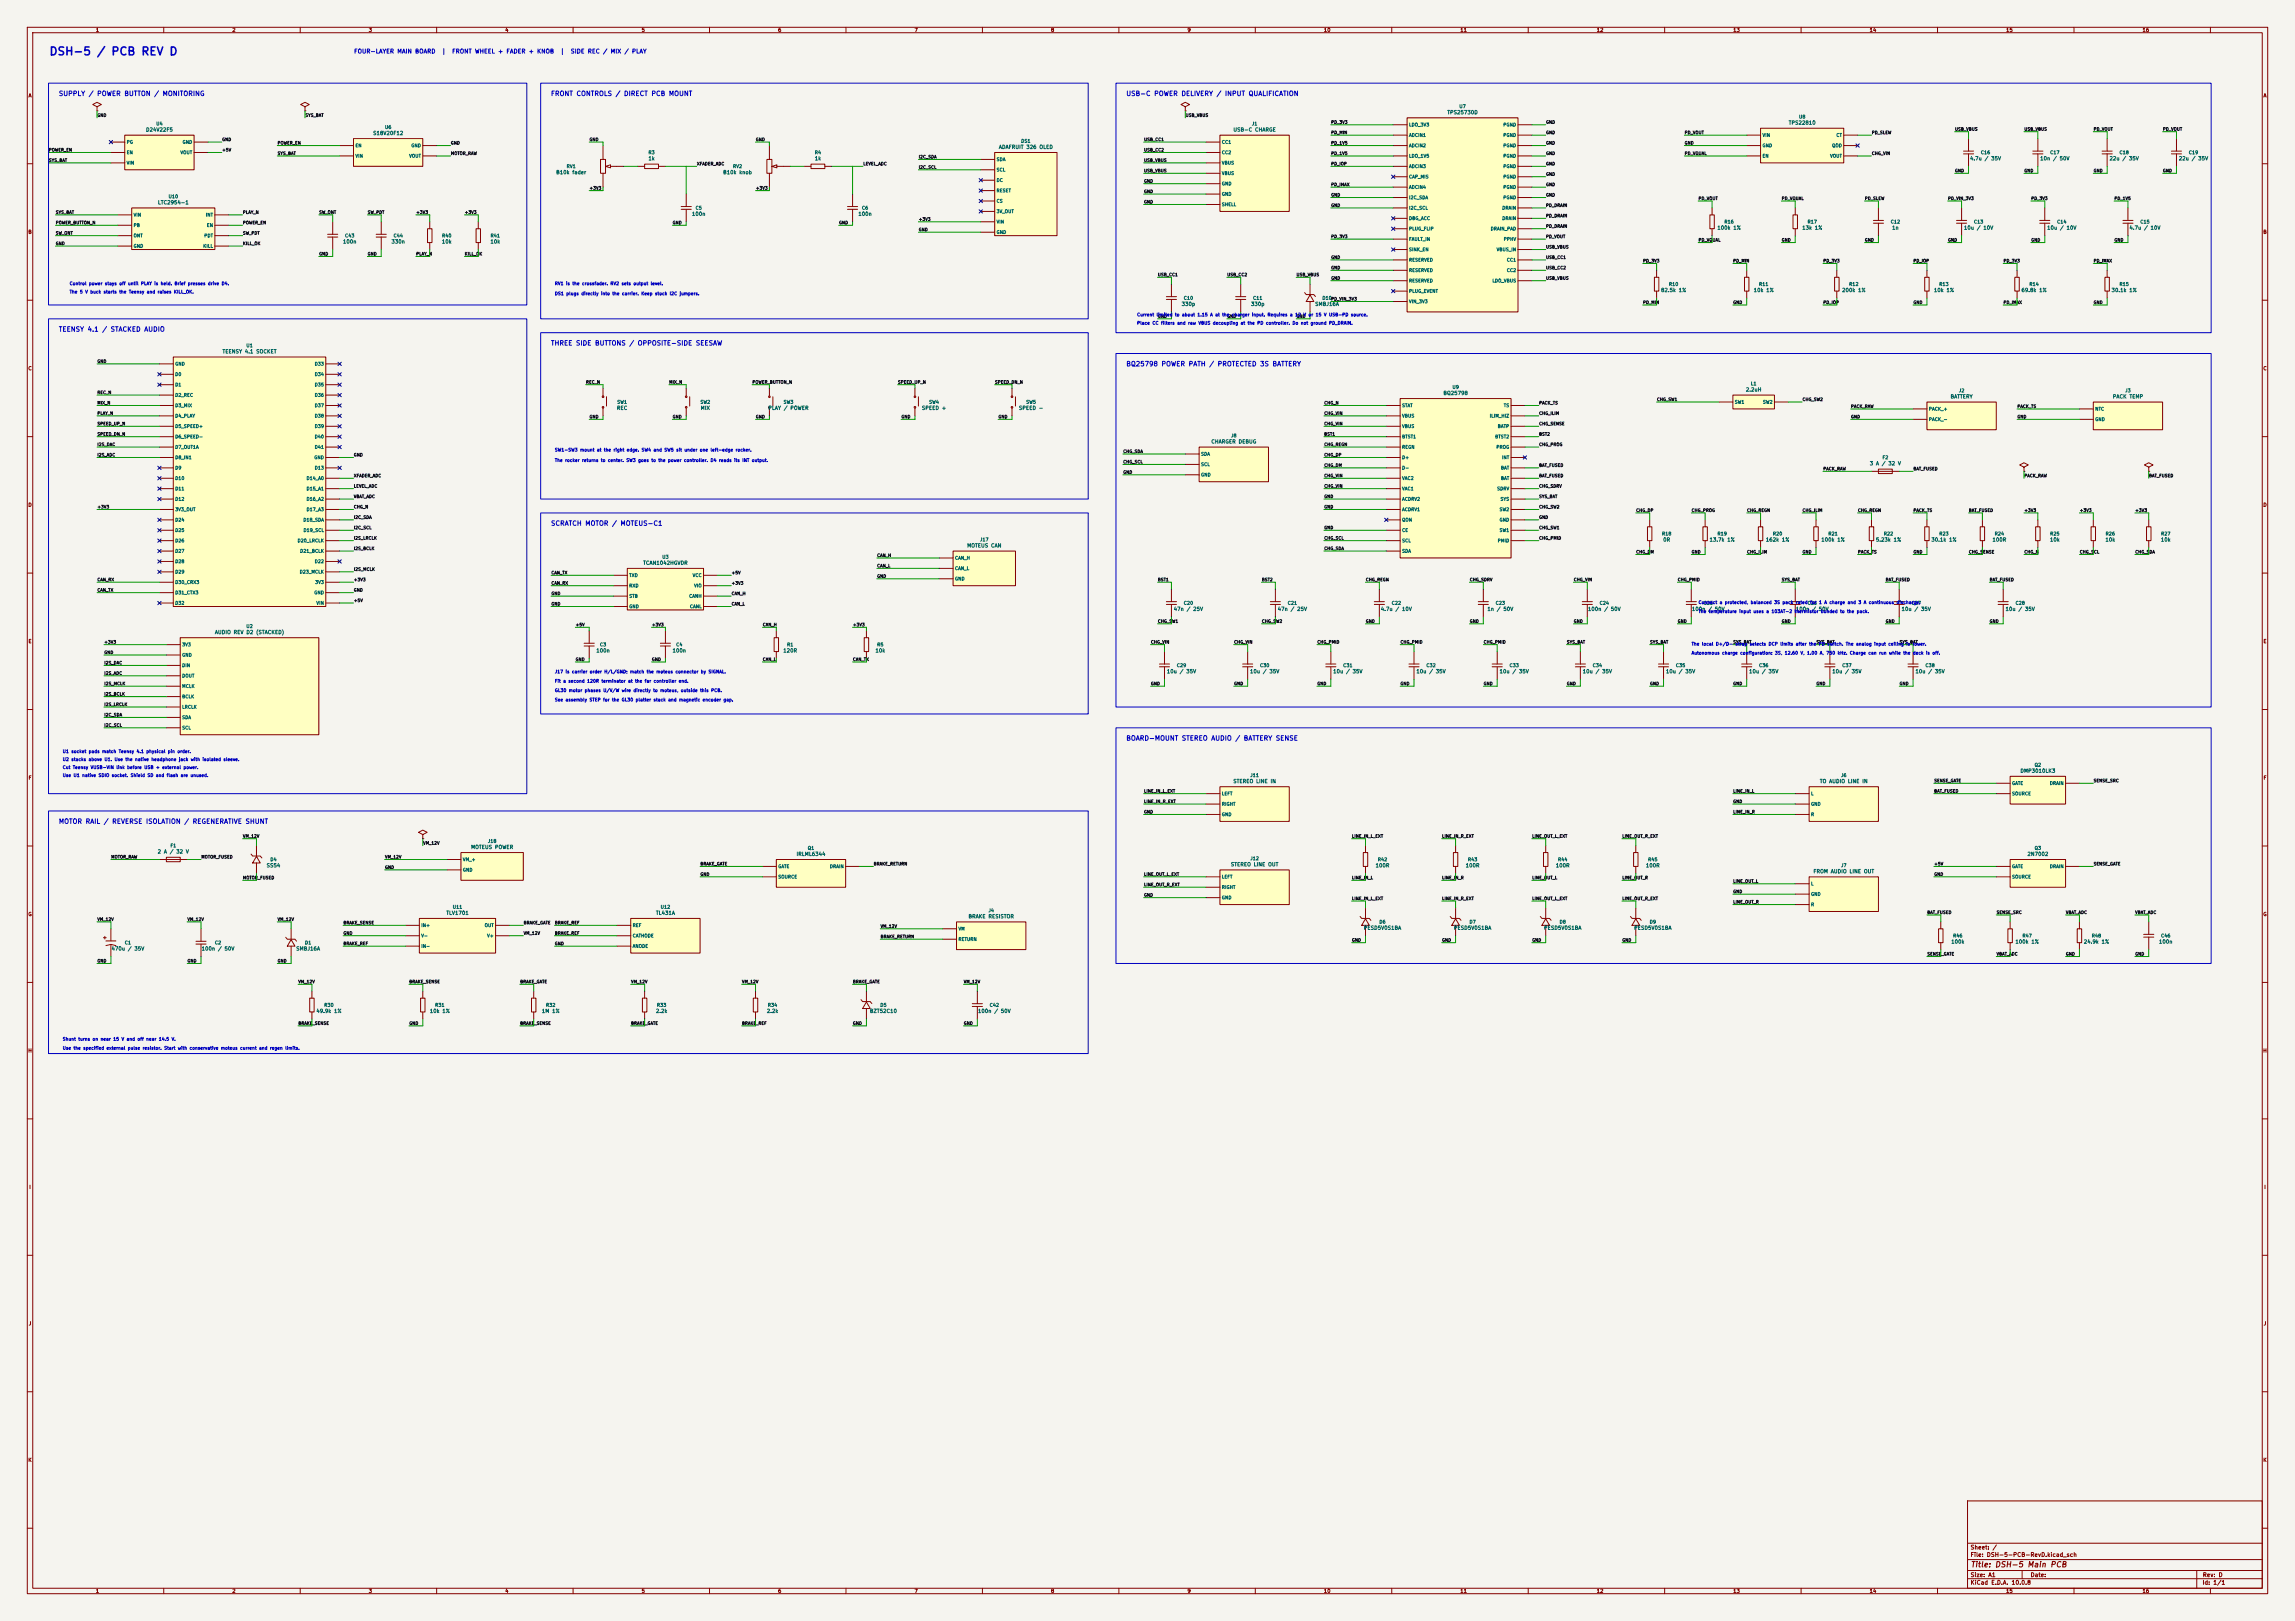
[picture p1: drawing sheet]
<svg xmlns="http://www.w3.org/2000/svg" width="841mm" height="594mm" viewBox="0 0 841 594" stroke-linecap="round" stroke-linejoin="round" font-family="sans-serif">
<defs><g id="words">
<text font-size="2.9" fill="#0000c2" x="17.9" y="21">DSH-5 / PCB REV D</text>
<text font-size="2" fill="#840000" x="722" y="574.8">Title: DSH-5 Main PCB</text>
<g font-size="1.7" fill="#0000c2">
<text x="21.4" y="35.6">SUPPLY / POWER BUTTON / MONITORING</text>
<text x="201.7" y="35.6">FRONT CONTROLS / DIRECT PCB MOUNT</text>
<text x="412.5" y="35.6">USB-C POWER DELIVERY / INPUT QUALIFICATION</text>
<text x="21.4" y="121.9">TEENSY 4.1 / STACKED AUDIO</text>
<text x="201.7" y="127">THREE SIDE BUTTONS / OPPOSITE-SIDE SEESAW</text>
<text x="412.5" y="134.6">BQ25798 POWER PATH / PROTECTED 3S BATTERY</text>
<text x="201.7" y="193.1">SCRATCH MOTOR / MOTEUS-C1</text>
<text x="412.5" y="271.8">BOARD-MOUNT STEREO AUDIO / BATTERY SENSE</text>
<text x="21.4" y="302.3">MOTOR RAIL / REVERSE ISOLATION / REGENERATIVE SHUNT</text>
</g>
<g font-size="1.5" fill="#0000c2">
<text x="129.6" y="19.9">FOUR-LAYER MAIN BOARD</text>
<text x="161.7" y="19.9">|</text>
<text x="165.5" y="19.9">FRONT WHEEL + FADER + KNOB</text>
<text x="205.2" y="19.9">|</text>
<text x="209" y="19.9">SIDE REC / MIX / PLAY</text>
</g>
<g font-size="1.5" fill="#840000">
<text x="721.9" y="568.1">Sheet: /</text>
<text x="721.9" y="570.8">File: DSH-5-PCB-RevD.kicad_sch</text>
<text x="721.9" y="581">KiCad E.D.A. 10.0.8</text>
<text x="721.9" y="578.2">Size: A1</text>
<text x="743.9" y="578.2">Date:</text>
<text x="806.9" y="581">Id: 1/1</text>
<text x="807" y="578.2">Rev: D</text>
</g>
<g font-size="1.3" fill="#840000">
<text x="35" y="12">1</text>
<text x="85" y="12">2</text>
<text x="135" y="12">3</text>
<text x="185" y="12">4</text>
<text x="235" y="12">5</text>
<text x="285" y="12">6</text>
<text x="335" y="12">7</text>
<text x="385" y="12">8</text>
<text x="435" y="12">9</text>
<text x="485" y="12">10</text>
<text x="535" y="12">11</text>
<text x="585" y="12">12</text>
<text x="635" y="12">13</text>
<text x="685" y="12">14</text>
<text x="735" y="12">15</text>
<text x="785" y="12">16</text>
<text x="10.3" y="36">A</text>
<text x="829.3" y="36">A</text>
<text x="10.2" y="86">B</text>
<text x="829.2" y="86">B</text>
<text x="10.2" y="136">C</text>
<text x="829.2" y="136">C</text>
<text x="10.2" y="186">D</text>
<text x="829.2" y="186">D</text>
<text x="10.3" y="236">E</text>
<text x="829.3" y="236">E</text>
<text x="10.3" y="286">F</text>
<text x="829.3" y="286">F</text>
<text x="10.2" y="336">G</text>
<text x="829.2" y="336">G</text>
<text x="10.2" y="386">H</text>
<text x="829.2" y="386">H</text>
<text x="10.6" y="436">I</text>
<text x="829.6" y="436">I</text>
<text x="10.4" y="486">J</text>
<text x="829.4" y="486">J</text>
<text x="10.2" y="536">K</text>
<text x="829.2" y="536">K</text>
<text x="35" y="584">1</text>
<text x="85" y="584">2</text>
<text x="135" y="584">3</text>
<text x="185" y="584">4</text>
<text x="235" y="584">5</text>
<text x="285" y="584">6</text>
<text x="335" y="584">7</text>
<text x="385" y="584">8</text>
<text x="435" y="584">9</text>
<text x="485" y="584">10</text>
<text x="535" y="584">11</text>
<text x="585" y="584">12</text>
<text x="635" y="584">13</text>
<text x="685" y="584">14</text>
<text x="735" y="584">15</text>
<text x="785" y="584">16</text>
</g>
<g font-size="1.3" fill="#006464">
<text x="530.2" y="42.2">TPS25730D</text>
<text x="655.3" y="46">TPS22810</text>
<text x="53.4" y="48.5">D24V22F5</text>
<text x="136.6" y="49.8">S18V20F12</text>
<text x="451.8" y="48.5">USB-C CHARGE</text>
<text x="237.5" y="59.1">1k</text>
<text x="298.4" y="59.1">1k</text>
<text x="365.9" y="54.9">ADAFRUIT 326 OLED</text>
<text x="721.8" y="59.1">4.7u / 35V</text>
<text x="747.5" y="59.1">10n / 50V</text>
<text x="772.9" y="59.1">22u / 35V</text>
<text x="798.3" y="59.1">22u / 35V</text>
<text x="203.7" y="64.1">B10k fader</text>
<text x="264.8" y="64.1">B10k knob</text>
<text x="57.7" y="75.2">LTC2954-1</text>
<text x="253.4" y="79.4">100n</text>
<text x="314.4" y="79.4">100n</text>
<text x="125.5" y="89.5">100n</text>
<text x="143.3" y="89.5">330n</text>
<text x="161.8" y="89.5">10k</text>
<text x="179.6" y="89.5">10k</text>
<text x="629.2" y="84.5">100k 1%</text>
<text x="660.3" y="84.5">13k 1%</text>
<text x="693.2" y="84.5">1n</text>
<text x="719.5" y="84.5">10u / 10V</text>
<text x="750" y="84.5">10u / 10V</text>
<text x="780.2" y="84.5">4.7u / 10V</text>
<text x="608.5" y="107.3">82.5k 1%</text>
<text x="642.5" y="107.3">10k 1%</text>
<text x="674.9" y="107.3">200k 1%</text>
<text x="708.5" y="107.3">10k 1%</text>
<text x="740.6" y="107.3">69.8k 1%</text>
<text x="773.6" y="107.3">30.1k 1%</text>
<text x="432.9" y="112.4">330p</text>
<text x="458.3" y="112.4">330p</text>
<text x="481.8" y="112.4">SMBJ16A</text>
<text x="81.4" y="129.8">TEENSY 4.1 SOCKET</text>
<text x="639.6" y="143.8">2.2uH</text>
<text x="528.8" y="145">BQ25798</text>
<text x="714.6" y="146.3">BATTERY</text>
<text x="774.1" y="146.3">PACK TEMP</text>
<text x="225.9" y="150.5">REC</text>
<text x="256.6" y="150.5">MIX</text>
<text x="281.4" y="150.5">PLAY / POWER</text>
<text x="337.7" y="150.5">SPEED +</text>
<text x="373.2" y="150.5">SPEED -</text>
<text x="443.7" y="162.8">CHARGER DEBUG</text>
<text x="685" y="170.8">3 A / 32 V</text>
<text x="354.3" y="200.9">MOTEUS CAN</text>
<text x="609.3" y="198.8">0R</text>
<text x="626.3" y="198.8">13.7k 1%</text>
<text x="646.9" y="198.8">162k 1%</text>
<text x="667.3" y="198.8">100k 1%</text>
<text x="687.3" y="198.8">5.23k 1%</text>
<text x="707.6" y="198.8">30.1k 1%</text>
<text x="730" y="198.8">100R</text>
<text x="751.1" y="198.8">10k</text>
<text x="771.4" y="198.8">10k</text>
<text x="791.7" y="198.8">10k</text>
<text x="235.5" y="207.3">TCAN1042HGVDR</text>
<text x="430" y="224.2">47n / 25V</text>
<text x="468.1" y="224.2">47n / 25V</text>
<text x="505.9" y="224.2">4.7u / 10V</text>
<text x="544.9" y="224.2">1n / 50V</text>
<text x="581.7" y="224.2">100n / 50V</text>
<text x="619.8" y="224.2">100n / 50V</text>
<text x="657.9" y="224.2">100n / 50V</text>
<text x="696.7" y="224.2">10u / 35V</text>
<text x="734.8" y="224.2">10u / 35V</text>
<text x="78.6" y="232.7">AUDIO REV D2 (STACKED)</text>
<text x="218.4" y="239.4">100n</text>
<text x="246.3" y="239.4">100n</text>
<text x="286.9" y="239.4">120R</text>
<text x="320.7" y="239.4">10k</text>
<text x="427.4" y="247">10u / 35V</text>
<text x="457.9" y="247">10u / 35V</text>
<text x="488.4" y="247">10u / 35V</text>
<text x="518.9" y="247">10u / 35V</text>
<text x="549.4" y="247">10u / 35V</text>
<text x="579.8" y="247">10u / 35V</text>
<text x="610.3" y="247">10u / 35V</text>
<text x="640.8" y="247">10u / 35V</text>
<text x="671.3" y="247">10u / 35V</text>
<text x="701.8" y="247">10u / 35V</text>
<text x="451.8" y="287.3">STEREO LINE IN</text>
<text x="666.7" y="287.3">TO AUDIO LINE IN</text>
<text x="740.2" y="283.5">DMP3010LK3</text>
<text x="172.5" y="311.4">MOTEUS POWER</text>
<text x="57.6" y="313.1">2 A / 32 V</text>
<text x="291.7" y="314">IRLML6344</text>
<text x="450.9" y="317.8">STEREO LINE OUT</text>
<text x="742.8" y="314">2N7002</text>
<text x="97.6" y="318.1">SS54</text>
<text x="503.9" y="318.1">100R</text>
<text x="536.9" y="318.1">100R</text>
<text x="570" y="318.1">100R</text>
<text x="603" y="318.1">100R</text>
<text x="664.4" y="320.3">FROM AUDIO LINE OUT</text>
<text x="163.4" y="335.5">TLV1701</text>
<text x="240.2" y="335.5">TL431A</text>
<text x="354.8" y="336.8">BRAKE RESISTOR</text>
<text x="499.6" y="341">PESD5V0S1BA</text>
<text x="532.6" y="341">PESD5V0S1BA</text>
<text x="565.7" y="341">PESD5V0S1BA</text>
<text x="598.7" y="341">PESD5V0S1BA</text>
<text x="714.9" y="346.1">100k</text>
<text x="738.4" y="346.1">100k 1%</text>
<text x="763.5" y="346.1">24.9k 1%</text>
<text x="791" y="346.1">100n</text>
<text x="40.7" y="348.6">470u / 35V</text>
<text x="73.7" y="348.6">100n / 50V</text>
<text x="108.4" y="348.6">SMBJ16A</text>
<text x="115.8" y="371.5">49.9k 1%</text>
<text x="157.4" y="371.5">10k 1%</text>
<text x="198.4" y="371.5">1M 1%</text>
<text x="240.2" y="371.5">2.2k</text>
<text x="280.8" y="371.5">2.2k</text>
<text x="318.6" y="371.5">BZT52C10</text>
<text x="358.2" y="371.5">100n / 50V</text>
</g>
<g font-size="1.2" fill="#006464">
<text x="534.6" y="39.9">U7</text>
<text x="57.1" y="46.2">U4</text>
<text x="140.9" y="47.5">U6</text>
<text x="458.6" y="46.2">J1</text>
<text x="516.2" y="46.6">LDO_3V3</text>
<text x="550.7" y="46.6">PGND</text>
<text x="659.1" y="43.7">U8</text>
<text x="46.3" y="53">PG</text>
<text x="66.8" y="53">GND</text>
<text x="374.1" y="52.6">DS1</text>
<text x="447.6" y="53">CC1</text>
<text x="516.2" y="50.4">ADCIN1</text>
<text x="550.7" y="50.4">PGND</text>
<text x="645.7" y="50.4">VIN</text>
<text x="672.8" y="50.4">CT</text>
<text x="46.3" y="56.8">EN</text>
<text x="66" y="56.8">VOUT</text>
<text x="130.1" y="54.2">EN</text>
<text x="130.1" y="58">VIN</text>
<text x="149.8" y="58">VOUT</text>
<text x="150.6" y="54.2">GND</text>
<text x="237.5" y="56.8">R3</text>
<text x="298.4" y="56.8">R4</text>
<text x="365.1" y="59.3">SDA</text>
<text x="447.6" y="56.8">CC2</text>
<text x="516.2" y="54.2">ADCIN2</text>
<text x="516.2" y="58">LDO_1V5</text>
<text x="550.7" y="54.2">PGND</text>
<text x="550.7" y="58">PGND</text>
<text x="645.7" y="54.2">GND</text>
<text x="645.7" y="58">EN</text>
<text x="670.5" y="58">VOUT</text>
<text x="671.2" y="54.2">QOD</text>
<text x="725.7" y="56.8">C16</text>
<text x="751.1" y="56.8">C17</text>
<text x="776.5" y="56.8">C18</text>
<text x="801.9" y="56.8">C19</text>
<text x="46.3" y="60.6">VIN</text>
<text x="207.5" y="61.9">RV1</text>
<text x="268.5" y="61.9">RV2</text>
<text x="365.1" y="63.1">SCL</text>
<text x="447.6" y="60.6">VBUS</text>
<text x="447.6" y="64.4">VBUS</text>
<text x="516.2" y="61.8">ADCIN3</text>
<text x="516.2" y="65.7">CAP_MIS</text>
<text x="550.7" y="61.8">PGND</text>
<text x="550.7" y="65.7">PGND</text>
<text x="365.1" y="66.9">DC</text>
<text x="365.1" y="70.7">RESET</text>
<text x="447.6" y="68.2">GND</text>
<text x="516.2" y="69.5">ADCIN4</text>
<text x="550.7" y="69.5">PGND</text>
<text x="61.6" y="72.9">U10</text>
<text x="254.7" y="77.1">C5</text>
<text x="315.7" y="77.1">C6</text>
<text x="365.1" y="74.5">CS</text>
<text x="447.6" y="72">GND</text>
<text x="447.6" y="75.8">SHELL</text>
<text x="516.2" y="73.3">I2C_SDA</text>
<text x="516.2" y="77.1">I2C_SCL</text>
<text x="550.3" y="77.1">DRAIN</text>
<text x="550.7" y="73.3">PGND</text>
<text x="48.8" y="79.6">VIN</text>
<text x="48.8" y="83.4">PB</text>
<text x="75.3" y="79.6">INT</text>
<text x="75.7" y="83.4">EN</text>
<text x="365.1" y="78.4">3V_OUT</text>
<text x="365.1" y="82.2">VIN</text>
<text x="516.2" y="80.9">DBG_ACC</text>
<text x="550.3" y="80.9">DRAIN</text>
<text x="631.7" y="82.2">R16</text>
<text x="662.2" y="82.2">R17</text>
<text x="692.7" y="82.2">C12</text>
<text x="723.2" y="82.2">C13</text>
<text x="753.7" y="82.2">C14</text>
<text x="784.1" y="82.2">C15</text>
<text x="48.8" y="87.2">ONT</text>
<text x="74.7" y="87.2">PDT</text>
<text x="126.3" y="87.3">C43</text>
<text x="144.1" y="87.3">C44</text>
<text x="161.8" y="87.3">R40</text>
<text x="179.6" y="87.3">R41</text>
<text x="365.1" y="86">GND</text>
<text x="516.2" y="84.7">PLUG_FLIP</text>
<text x="516.2" y="88.5">FAULT_IN</text>
<text x="546.1" y="84.7">DRAIN_PAD</text>
<text x="550.9" y="88.5">PPHV</text>
<text x="48.8" y="91.1">GND</text>
<text x="74.3" y="91.1">KILL</text>
<text x="516.2" y="92.3">SINK_EN</text>
<text x="548.3" y="92.3">VBUS_IN</text>
<text x="516.2" y="96.1">RESERVED</text>
<text x="516.2" y="99.9">RESERVED</text>
<text x="552" y="96.1">CC1</text>
<text x="552" y="99.9">CC2</text>
<text x="516.2" y="103.8">RESERVED</text>
<text x="516.2" y="107.6">PLUG_EVENT</text>
<text x="546.7" y="103.8">LDO_VBUS</text>
<text x="611.4" y="105">R10</text>
<text x="644.4" y="105">R11</text>
<text x="677.5" y="105">R12</text>
<text x="710.5" y="105">R13</text>
<text x="743.5" y="105">R14</text>
<text x="776.5" y="105">R15</text>
<text x="433.6" y="110.1">C10</text>
<text x="459" y="110.1">C11</text>
<text x="484.4" y="110.1">D10PD_VIN_3V3</text>
<text x="516.2" y="111.4">VIN_3V3</text>
<text x="90.1" y="127.5">U1</text>
<text x="64.1" y="134.2">GND</text>
<text x="115.2" y="134.2">D33</text>
<text x="64.1" y="138">D0</text>
<text x="64.1" y="141.9">D1</text>
<text x="115.2" y="138">D34</text>
<text x="115.2" y="141.9">D35</text>
<text x="532.1" y="142.8">U9</text>
<text x="641.4" y="141.5">L1</text>
<text x="64.1" y="145.7">D2_REC</text>
<text x="64.1" y="149.5">D3_MIX</text>
<text x="115.2" y="145.7">D36</text>
<text x="115.2" y="149.5">D37</text>
<text x="226" y="148.2">SW1</text>
<text x="256.5" y="148.2">SW2</text>
<text x="287" y="148.2">SW3</text>
<text x="340.3" y="148.2">SW4</text>
<text x="375.9" y="148.2">SW5</text>
<text x="513.6" y="149.5">STAT</text>
<text x="550.9" y="149.5">TS</text>
<text x="635.6" y="148.2">SW1</text>
<text x="645.9" y="148.2">SW2</text>
<text x="717.7" y="144">J2</text>
<text x="778.6" y="144">J3</text>
<text x="64.1" y="153.3">D4_PLAY</text>
<text x="115.2" y="153.3">D38</text>
<text x="513.6" y="153.3">VBUS</text>
<text x="545.7" y="153.3">ILIM_HIZ</text>
<text x="706.7" y="150.7">PACK_+</text>
<text x="706.7" y="154.6">PACK_-</text>
<text x="767.6" y="150.7">NTC</text>
<text x="767.6" y="154.6">GND</text>
<text x="64.1" y="157.1">D5_SPEED+</text>
<text x="64.1" y="160.9">D6_SPEED-</text>
<text x="115.2" y="157.1">D39</text>
<text x="115.2" y="160.9">D40</text>
<text x="451" y="160.5">J8</text>
<text x="513.6" y="157.1">VBUS</text>
<text x="513.6" y="160.9">BTST1</text>
<text x="547.7" y="160.9">BTST2</text>
<text x="548.7" y="157.1">BATP</text>
<text x="64.1" y="164.7">D7_OUT1A</text>
<text x="115.2" y="164.7">D41</text>
<text x="440" y="167.3">SDA</text>
<text x="513.6" y="164.7">REGN</text>
<text x="548.2" y="164.7">PROG</text>
<text x="64.1" y="168.5">D8_IN1</text>
<text x="64.1" y="172.3">D9</text>
<text x="115" y="168.5">GND</text>
<text x="115.2" y="172.3">D13</text>
<text x="440" y="171.1">SCL</text>
<text x="513.6" y="168.5">D+</text>
<text x="513.6" y="172.3">D-</text>
<text x="549.9" y="172.3">BAT</text>
<text x="550.3" y="168.5">INT</text>
<text x="689.7" y="168.5">F2</text>
<text x="64.1" y="176.1">D10</text>
<text x="64.1" y="180">D11</text>
<text x="112.2" y="176.1">D14_A0</text>
<text x="112.2" y="180">D15_A1</text>
<text x="440" y="174.9">GND</text>
<text x="513.6" y="176.1">VAC2</text>
<text x="513.6" y="180">VAC1</text>
<text x="548.5" y="180">SDRV</text>
<text x="549.9" y="176.1">BAT</text>
<text x="64.1" y="183.8">D12</text>
<text x="112.2" y="183.8">D16_A2</text>
<text x="513.6" y="183.8">ACDRV2</text>
<text x="549.7" y="183.8">SYS</text>
<text x="64.1" y="187.6">3V3_OUT</text>
<text x="64.1" y="191.4">D24</text>
<text x="111" y="191.4">D18_SDA</text>
<text x="112.2" y="187.6">D17_A3</text>
<text x="513.6" y="187.6">ACDRV1</text>
<text x="513.6" y="191.4">QON</text>
<text x="549.4" y="187.6">SW2</text>
<text x="549.4" y="191.4">GND</text>
<text x="64.1" y="195.2">D25</text>
<text x="111.1" y="195.2">D19_SCL</text>
<text x="513.6" y="195.2">CE</text>
<text x="549.4" y="195.2">SW1</text>
<text x="608.9" y="196.5">R18</text>
<text x="629.2" y="196.5">R19</text>
<text x="649.5" y="196.5">R20</text>
<text x="669.8" y="196.5">R21</text>
<text x="690.2" y="196.5">R22</text>
<text x="710.5" y="196.5">R23</text>
<text x="730.8" y="196.5">R24</text>
<text x="751.1" y="196.5">R25</text>
<text x="771.4" y="196.5">R26</text>
<text x="791.8" y="196.5">R27</text>
<text x="64.1" y="199">D26</text>
<text x="64.1" y="202.8">D27</text>
<text x="108.9" y="199">D20_LRCLK</text>
<text x="109.8" y="202.8">D21_BCLK</text>
<text x="359" y="198.6">J17</text>
<text x="513.6" y="199">SCL</text>
<text x="513.6" y="202.8">SDA</text>
<text x="548.7" y="199">PMID</text>
<text x="64.1" y="206.6">D28</text>
<text x="115.2" y="206.6">D22</text>
<text x="242.5" y="205">U3</text>
<text x="349.8" y="205.4">CAN_H</text>
<text x="349.8" y="209.2">CAN_L</text>
<text x="64.1" y="210.4">D29</text>
<text x="64.1" y="214.2">D30_CRX3</text>
<text x="109.7" y="210.4">D23_MCLK</text>
<text x="115.4" y="214.2">3V3</text>
<text x="230.4" y="211.7">TXD</text>
<text x="230.4" y="215.5">RXD</text>
<text x="253.7" y="211.7">VCC</text>
<text x="254.2" y="215.5">VIO</text>
<text x="349.8" y="213">GND</text>
<text x="64.1" y="218.1">D31_CTX3</text>
<text x="64.1" y="221.9">D32</text>
<text x="115" y="218.1">GND</text>
<text x="115.8" y="221.9">VIN</text>
<text x="230.4" y="219.3">STB</text>
<text x="252.4" y="219.3">CANH</text>
<text x="433.6" y="221.9">C20</text>
<text x="471.7" y="221.9">C21</text>
<text x="509.8" y="221.9">C22</text>
<text x="547.9" y="221.9">C23</text>
<text x="586" y="221.9">C24</text>
<text x="624.1" y="221.9">C25</text>
<text x="700.3" y="221.9">C27</text>
<text x="738.4" y="221.9">C28</text>
<text x="230.4" y="223.1">GND</text>
<text x="252.7" y="223.1">CANL</text>
<text x="90.1" y="230.4">U2</text>
<text x="66.6" y="237.1">3V3</text>
<text x="219.7" y="237.1">C3</text>
<text x="247.6" y="237.1">C4</text>
<text x="288.3" y="237.1">R1</text>
<text x="321.3" y="237.1">R5</text>
<text x="66.6" y="244.7">DIN</text>
<text x="66.6" y="240.9">GND</text>
<text x="431.1" y="244.7">C29</text>
<text x="461.6" y="244.7">C30</text>
<text x="492" y="244.7">C31</text>
<text x="522.5" y="244.7">C32</text>
<text x="553" y="244.7">C33</text>
<text x="583.5" y="244.7">C34</text>
<text x="614" y="244.7">C35</text>
<text x="644.4" y="244.7">C36</text>
<text x="674.9" y="244.7">C37</text>
<text x="705.4" y="244.7">C38</text>
<text x="66.6" y="248.5">DOUT</text>
<text x="66.6" y="256.2">BCLK</text>
<text x="66.6" y="252.3">MCLK</text>
<text x="66.6" y="260">LRCLK</text>
<text x="66.6" y="263.8">SDA</text>
<text x="66.6" y="267.6">SCL</text>
<text x="745.4" y="281.2">Q2</text>
<text x="458" y="285">J11</text>
<text x="674.5" y="285">J6</text>
<text x="737.2" y="287.9">GATE</text>
<text x="751" y="287.9">DRAIN</text>
<text x="447.6" y="291.7">LEFT</text>
<text x="663.5" y="291.7">L</text>
<text x="737.2" y="291.7">SOURCE</text>
<text x="447.6" y="295.5">RIGHT</text>
<text x="447.6" y="299.3">GND</text>
<text x="663.5" y="295.5">GND</text>
<text x="663.5" y="299.3">R</text>
<text x="62.3" y="310.8">F1</text>
<text x="178.6" y="309.1">J18</text>
<text x="295.9" y="311.7">Q1</text>
<text x="745.4" y="311.7">Q3</text>
<text x="98.9" y="315.9">D4</text>
<text x="169.5" y="315.8">VM_+</text>
<text x="458" y="315.5">J12</text>
<text x="504.7" y="315.9">R42</text>
<text x="537.8" y="315.9">R43</text>
<text x="570.8" y="315.9">R44</text>
<text x="603.8" y="315.9">R45</text>
<text x="169.5" y="319.7">GND</text>
<text x="285" y="318.4">GATE</text>
<text x="285" y="322.2">SOURCE</text>
<text x="304" y="318.4">DRAIN</text>
<text x="447.6" y="322.2">LEFT</text>
<text x="674.5" y="318">J7</text>
<text x="737.2" y="318.4">GATE</text>
<text x="737.2" y="322.2">SOURCE</text>
<text x="751" y="318.4">DRAIN</text>
<text x="447.6" y="326">RIGHT</text>
<text x="447.6" y="329.8">GND</text>
<text x="663.5" y="324.7">L</text>
<text x="663.5" y="328.5">GND</text>
<text x="165.8" y="333.3">U11</text>
<text x="242" y="333.3">U12</text>
<text x="362.1" y="334.5">J4</text>
<text x="663.5" y="332.4">R</text>
<text x="154.2" y="340">IN+</text>
<text x="177.5" y="340">OUT</text>
<text x="231.7" y="340">REF</text>
<text x="351.1" y="341.2">VM</text>
<text x="505.3" y="338.7">D6</text>
<text x="538.3" y="338.7">D7</text>
<text x="571.4" y="338.7">D8</text>
<text x="604.4" y="338.7">D9</text>
<text x="45.6" y="346.3">C1</text>
<text x="78.6" y="346.3">C2</text>
<text x="111.6" y="346.3">D1</text>
<text x="154.2" y="343.8">V-</text>
<text x="154.2" y="347.6">IN-</text>
<text x="178.4" y="343.8">V+</text>
<text x="231.7" y="343.8">CATHODE</text>
<text x="231.7" y="347.6">ANODE</text>
<text x="351.1" y="345.1">RETURN</text>
<text x="715.6" y="343.8">R46</text>
<text x="741" y="343.8">R47</text>
<text x="766.4" y="343.8">R48</text>
<text x="791.8" y="343.8">C46</text>
<text x="118.7" y="369.2">R30</text>
<text x="159.3" y="369.2">R31</text>
<text x="199.9" y="369.2">R32</text>
<text x="240.6" y="369.2">R33</text>
<text x="281.2" y="369.2">R34</text>
<text x="322.4" y="369.2">D5</text>
<text x="362.5" y="369.2">C42</text>
</g>
<g font-size="1.1" fill="#0f0f0f">
<text x="35.6" y="43.1">GND</text>
<text x="111.8" y="43.1">SYS_BAT</text>
<text x="434.3" y="43.1">USB_VBUS</text>
<text x="487.7" y="45.6">PD_3V3</text>
<text x="566.4" y="45.6">GND</text>
<text x="81.3" y="52">GND</text>
<text x="101.6" y="53.2">POWER_EN</text>
<text x="165.1" y="53.2">GND</text>
<text x="215.9" y="52">GND</text>
<text x="276.9" y="52">GND</text>
<text x="419.1" y="52">USB_CC1</text>
<text x="487.7" y="53.2">PD_1V5</text>
<text x="487.7" y="49.4">PD_MIN</text>
<text x="566.4" y="49.4">GND</text>
<text x="566.4" y="53.2">GND</text>
<text x="617.2" y="53.2">GND</text>
<text x="617.2" y="49.4">PD_VOUT</text>
<text x="685.8" y="49.4">PD_SLEW</text>
<text x="716.3" y="48.1">USB_VBUS</text>
<text x="741.7" y="48.1">USB_VBUS</text>
<text x="767.1" y="48.1">PD_VOUT</text>
<text x="792.5" y="48.1">PD_VOUT</text>
<text x="17.8" y="59.6">SYS_BAT</text>
<text x="17.8" y="55.8">POWER_EN</text>
<text x="81.3" y="55.8">+5V</text>
<text x="101.6" y="57">SYS_BAT</text>
<text x="165.1" y="57">MOTOR_RAW</text>
<text x="336.5" y="58.3">I2C_SDA</text>
<text x="419.1" y="55.8">USB_CC2</text>
<text x="419.1" y="59.6">USB_VBUS</text>
<text x="487.7" y="57">PD_1V5</text>
<text x="566.4" y="57">GND</text>
<text x="617.2" y="57">PD_VQUAL</text>
<text x="685.8" y="57">CHG_VIN</text>
<text x="255.3" y="60.8">XFADER_ADC</text>
<text x="316.2" y="60.8">LEVEL_ADC</text>
<text x="336.5" y="62.1">I2C_SCL</text>
<text x="419.1" y="63.4">USB_VBUS</text>
<text x="487.7" y="60.8">PD_IOP</text>
<text x="566.4" y="60.8">GND</text>
<text x="566.4" y="64.7">GND</text>
<text x="716.3" y="63.4">GND</text>
<text x="741.7" y="63.4">GND</text>
<text x="767.1" y="63.4">GND</text>
<text x="792.5" y="63.4">GND</text>
<text x="215.9" y="69.7">+3V3</text>
<text x="276.9" y="69.7">+3V3</text>
<text x="419.1" y="67.2">GND</text>
<text x="419.1" y="71">GND</text>
<text x="487.7" y="68.5">PD_IMAX</text>
<text x="566.4" y="68.5">GND</text>
<text x="419.1" y="74.8">GND</text>
<text x="487.7" y="76.1">GND</text>
<text x="487.7" y="72.3">GND</text>
<text x="566.4" y="72.3">GND</text>
<text x="566.4" y="76.1">PD_DRAIN</text>
<text x="622.3" y="73.5">PD_VOUT</text>
<text x="652.8" y="73.5">PD_VQUAL</text>
<text x="683.3" y="73.5">PD_SLEW</text>
<text x="713.7" y="73.5">PD_VIN_3V3</text>
<text x="744.2" y="73.5">PD_3V3</text>
<text x="774.7" y="73.5">PD_1V5</text>
<text x="20.3" y="78.6">SYS_BAT</text>
<text x="20.3" y="82.4">POWER_BUTTON_N</text>
<text x="88.9" y="82.4">POWER_EN</text>
<text x="88.9" y="78.6">PLAY_N</text>
<text x="116.8" y="78.6">SW_ONT</text>
<text x="134.6" y="78.6">SW_PDT</text>
<text x="152.4" y="78.6">+3V3</text>
<text x="170.2" y="78.6">+3V3</text>
<text x="246.4" y="82.4">GND</text>
<text x="307.3" y="82.4">GND</text>
<text x="336.5" y="81.2">+3V3</text>
<text x="566.4" y="79.9">PD_DRAIN</text>
<text x="566.4" y="83.7">PD_DRAIN</text>
<text x="20.3" y="86.2">SW_ONT</text>
<text x="88.9" y="86.2">SW_PDT</text>
<text x="336.5" y="85">GND</text>
<text x="487.7" y="87.5">PD_3V3</text>
<text x="566.4" y="87.5">PD_VOUT</text>
<text x="622.3" y="88.8">PD_VQUAL</text>
<text x="652.8" y="88.8">GND</text>
<text x="683.3" y="88.8">GND</text>
<text x="713.7" y="88.8">GND</text>
<text x="744.2" y="88.8">GND</text>
<text x="774.7" y="88.8">GND</text>
<text x="20.3" y="90.1">GND</text>
<text x="88.9" y="90.1">KILL_OK</text>
<text x="116.8" y="93.9">GND</text>
<text x="134.6" y="93.9">GND</text>
<text x="152.4" y="93.9">PLAY_N</text>
<text x="170.2" y="93.9">KILL_OK</text>
<text x="487.7" y="95.1">GND</text>
<text x="566.4" y="91.3">USB_VBUS</text>
<text x="566.4" y="95.1">USB_CC1</text>
<text x="424.2" y="101.5">USB_CC1</text>
<text x="449.6" y="101.5">USB_CC2</text>
<text x="475" y="101.5">USB_VBUS</text>
<text x="487.7" y="98.9">GND</text>
<text x="566.4" y="98.9">USB_CC2</text>
<text x="602" y="96.4">PD_3V3</text>
<text x="635" y="96.4">PD_MIN</text>
<text x="668" y="96.4">PD_3V3</text>
<text x="701" y="96.4">PD_IOP</text>
<text x="734.1" y="96.4">PD_3V3</text>
<text x="767.1" y="96.4">PD_IMAX</text>
<text x="487.7" y="102.8">GND</text>
<text x="566.4" y="102.8">USB_VBUS</text>
<text x="602" y="111.6">PD_MIN</text>
<text x="635" y="111.6">GND</text>
<text x="668" y="111.6">PD_IOP</text>
<text x="701" y="111.6">GND</text>
<text x="734.1" y="111.6">PD_IMAX</text>
<text x="767.1" y="111.6">GND</text>
<text x="424.2" y="116.7">GND</text>
<text x="449.6" y="116.7">GND</text>
<text x="475" y="116.7">GND</text>
<text x="35.6" y="133.2">GND</text>
<text x="214.6" y="140.9">REC_N</text>
<text x="245.1" y="140.9">MIX_N</text>
<text x="275.6" y="140.9">POWER_BUTTON_N</text>
<text x="328.9" y="140.9">SPEED_UP_N</text>
<text x="364.5" y="140.9">SPEED_DN_N</text>
<text x="35.6" y="148.5">MIX_N</text>
<text x="35.6" y="144.7">REC_N</text>
<text x="485.1" y="148.5">CHG_N</text>
<text x="563.9" y="148.5">PACK_TS</text>
<text x="607.1" y="147.2">CHG_SW1</text>
<text x="660.4" y="147.2">CHG_SW2</text>
<text x="678.2" y="149.7">PACK_RAW</text>
<text x="739.1" y="149.7">PACK_TS</text>
<text x="35.6" y="152.3">PLAY_N</text>
<text x="215.9" y="153.6">GND</text>
<text x="246.4" y="153.6">GND</text>
<text x="276.9" y="153.6">GND</text>
<text x="330.2" y="153.6">GND</text>
<text x="365.8" y="153.6">GND</text>
<text x="485.1" y="152.3">CHG_VIN</text>
<text x="563.9" y="152.3">CHG_ILIM</text>
<text x="678.2" y="153.6">GND</text>
<text x="739.1" y="153.6">GND</text>
<text x="35.6" y="159.9">SPEED_DN_N</text>
<text x="35.6" y="156.1">SPEED_UP_N</text>
<text x="485.1" y="159.9">BST1</text>
<text x="485.1" y="156.1">CHG_VIN</text>
<text x="563.9" y="156.1">CHG_SENSE</text>
<text x="563.9" y="159.9">BST2</text>
<text x="35.6" y="167.5">I2S_ADC</text>
<text x="35.6" y="163.7">I2S_DAC</text>
<text x="129.5" y="167.5">GND</text>
<text x="411.5" y="166.3">CHG_SDA</text>
<text x="485.1" y="167.5">CHG_DP</text>
<text x="485.1" y="163.7">CHG_REGN</text>
<text x="563.9" y="163.7">CHG_PROG</text>
<text x="411.5" y="173.9">GND</text>
<text x="411.5" y="170.1">CHG_SCL</text>
<text x="485.1" y="171.3">CHG_DM</text>
<text x="563.9" y="171.3">BAT_FUSED</text>
<text x="668" y="172.6">PACK_RAW</text>
<text x="701" y="172.6">BAT_FUSED</text>
<text x="129.5" y="179">LEVEL_ADC</text>
<text x="129.5" y="175.1">XFADER_ADC</text>
<text x="485.1" y="179">CHG_VIN</text>
<text x="485.1" y="175.1">CHG_VIN</text>
<text x="563.9" y="175.1">BAT_FUSED</text>
<text x="563.9" y="179">CHG_SDRV</text>
<text x="741.7" y="175.1">PACK_RAW</text>
<text x="787.4" y="175.1">BAT_FUSED</text>
<text x="129.5" y="182.8">VBAT_ADC</text>
<text x="485.1" y="182.8">GND</text>
<text x="563.9" y="182.8">SYS_BAT</text>
<text x="35.6" y="186.6">+3V3</text>
<text x="129.5" y="190.4">I2C_SDA</text>
<text x="129.5" y="186.6">CHG_N</text>
<text x="485.1" y="186.6">GND</text>
<text x="563.9" y="190.4">GND</text>
<text x="563.9" y="186.6">CHG_SW2</text>
<text x="599.4" y="187.8">CHG_DP</text>
<text x="619.8" y="187.8">CHG_PROG</text>
<text x="640.1" y="187.8">CHG_REGN</text>
<text x="660.4" y="187.8">CHG_ILIM</text>
<text x="680.7" y="187.8">CHG_REGN</text>
<text x="701" y="187.8">PACK_TS</text>
<text x="721.4" y="187.8">BAT_FUSED</text>
<text x="741.7" y="187.8">+3V3</text>
<text x="762" y="187.8">+3V3</text>
<text x="782.3" y="187.8">+3V3</text>
<text x="129.5" y="194.2">I2C_SCL</text>
<text x="485.1" y="194.2">GND</text>
<text x="563.9" y="194.2">CHG_SW1</text>
<text x="129.5" y="198">I2S_LRCLK</text>
<text x="129.5" y="201.8">I2S_BCLK</text>
<text x="485.1" y="201.8">CHG_SDA</text>
<text x="485.1" y="198">CHG_SCL</text>
<text x="563.9" y="198">CHG_PMID</text>
<text x="599.4" y="203.1">CHG_DM</text>
<text x="619.8" y="203.1">GND</text>
<text x="640.1" y="203.1">CHG_ILIM</text>
<text x="660.4" y="203.1">GND</text>
<text x="680.7" y="203.1">PACK_TS</text>
<text x="701" y="203.1">GND</text>
<text x="721.4" y="203.1">CHG_SENSE</text>
<text x="741.7" y="203.1">CHG_N</text>
<text x="762" y="203.1">CHG_SCL</text>
<text x="782.3" y="203.1">CHG_SDA</text>
<text x="129.5" y="209.4">I2S_MCLK</text>
<text x="321.3" y="208.2">CAN_L</text>
<text x="321.3" y="204.4">CAN_H</text>
<text x="35.6" y="213.2">CAN_RX</text>
<text x="129.5" y="213.2">+3V3</text>
<text x="201.9" y="210.7">CAN_TX</text>
<text x="201.9" y="214.5">CAN_RX</text>
<text x="268" y="210.7">+5V</text>
<text x="268" y="214.5">+3V3</text>
<text x="321.3" y="212">GND</text>
<text x="424.2" y="213.2">BST1</text>
<text x="462.3" y="213.2">BST2</text>
<text x="500.4" y="213.2">CHG_REGN</text>
<text x="538.5" y="213.2">CHG_SDRV</text>
<text x="576.6" y="213.2">CHG_VIN</text>
<text x="614.7" y="213.2">CHG_PMID</text>
<text x="652.8" y="213.2">SYS_BAT</text>
<text x="690.9" y="213.2">BAT_FUSED</text>
<text x="729" y="213.2">BAT_FUSED</text>
<text x="35.6" y="217.1">CAN_TX</text>
<text x="129.5" y="220.9">+5V</text>
<text x="129.5" y="217.1">GND</text>
<text x="201.9" y="218.3">GND</text>
<text x="268" y="218.3">CAN_H</text>
<text x="201.9" y="222.1">GND</text>
<text x="268" y="222.1">CAN_L</text>
<text x="210.8" y="229.8">+5V</text>
<text x="238.8" y="229.8">+3V3</text>
<text x="279.4" y="229.8">CAN_H</text>
<text x="312.4" y="229.8">+3V3</text>
<text x="424.2" y="228.5">CHG_SW1</text>
<text x="462.3" y="228.5">CHG_SW2</text>
<text x="500.4" y="228.5">GND</text>
<text x="538.5" y="228.5">GND</text>
<text x="576.6" y="228.5">GND</text>
<text x="614.7" y="228.5">GND</text>
<text x="652.8" y="228.5">GND</text>
<text x="690.9" y="228.5">GND</text>
<text x="729" y="228.5">GND</text>
<text x="38.1" y="236.1">+3V3</text>
<text x="38.1" y="239.9">GND</text>
<text x="421.6" y="236.1">CHG_VIN</text>
<text x="452.1" y="236.1">CHG_VIN</text>
<text x="482.6" y="236.1">CHG_PMID</text>
<text x="513.1" y="236.1">CHG_PMID</text>
<text x="543.6" y="236.1">CHG_PMID</text>
<text x="574" y="236.1">SYS_BAT</text>
<text x="604.5" y="236.1">SYS_BAT</text>
<text x="635" y="236.1">SYS_BAT</text>
<text x="665.5" y="236.1">SYS_BAT</text>
<text x="696" y="236.1">SYS_BAT</text>
<text x="38.1" y="243.7">I2S_DAC</text>
<text x="210.8" y="242.5">GND</text>
<text x="238.8" y="242.5">GND</text>
<text x="279.4" y="242.5">CAN_L</text>
<text x="312.4" y="242.5">CAN_TX</text>
<text x="38.1" y="247.5">I2S_ADC</text>
<text x="38.1" y="251.3">I2S_MCLK</text>
<text x="421.6" y="251.3">GND</text>
<text x="452.1" y="251.3">GND</text>
<text x="482.6" y="251.3">GND</text>
<text x="513.1" y="251.3">GND</text>
<text x="543.6" y="251.3">GND</text>
<text x="574" y="251.3">GND</text>
<text x="604.5" y="251.3">GND</text>
<text x="635" y="251.3">GND</text>
<text x="665.5" y="251.3">GND</text>
<text x="696" y="251.3">GND</text>
<text x="38.1" y="255.2">I2S_BCLK</text>
<text x="38.1" y="259">I2S_LRCLK</text>
<text x="38.1" y="262.8">I2C_SDA</text>
<text x="38.1" y="266.6">I2C_SCL</text>
<text x="708.7" y="286.9">SENSE_GATE</text>
<text x="767.1" y="286.9">SENSE_SRC</text>
<text x="419.1" y="290.7">LINE_IN_L_EXT</text>
<text x="635" y="290.7">LINE_IN_L</text>
<text x="708.7" y="290.7">BAT_FUSED</text>
<text x="419.1" y="294.5">LINE_IN_R_EXT</text>
<text x="419.1" y="298.3">GND</text>
<text x="635" y="298.3">LINE_IN_R</text>
<text x="635" y="294.5">GND</text>
<text x="88.9" y="307.2">VM_12V</text>
<text x="154.9" y="309.8">VM_12V</text>
<text x="495.3" y="307.2">LINE_IN_L_EXT</text>
<text x="528.3" y="307.2">LINE_IN_R_EXT</text>
<text x="561.3" y="307.2">LINE_OUT_L_EXT</text>
<text x="594.4" y="307.2">LINE_OUT_R_EXT</text>
<text x="40.6" y="314.8">MOTOR_RAW</text>
<text x="73.7" y="314.8">MOTOR_FUSED</text>
<text x="141" y="314.8">VM_12V</text>
<text x="256.5" y="317.4">BRAKE_GATE</text>
<text x="320" y="317.4">BRAKE_RETURN</text>
<text x="708.7" y="317.4">+5V</text>
<text x="767.1" y="317.4">SENSE_GATE</text>
<text x="88.9" y="322.5">MOTOR_FUSED</text>
<text x="141" y="318.7">GND</text>
<text x="256.5" y="321.2">GND</text>
<text x="419.1" y="321.2">LINE_OUT_L_EXT</text>
<text x="495.3" y="322.5">LINE_IN_L</text>
<text x="528.3" y="322.5">LINE_IN_R</text>
<text x="561.3" y="322.5">LINE_OUT_L</text>
<text x="594.4" y="322.5">LINE_OUT_R</text>
<text x="635" y="323.7">LINE_OUT_L</text>
<text x="708.7" y="321.2">GND</text>
<text x="419.1" y="325">LINE_OUT_R_EXT</text>
<text x="419.1" y="328.8">GND</text>
<text x="635" y="327.5">GND</text>
<text x="495.3" y="330.1">LINE_IN_L_EXT</text>
<text x="528.3" y="330.1">LINE_IN_R_EXT</text>
<text x="561.3" y="330.1">LINE_OUT_L_EXT</text>
<text x="594.4" y="330.1">LINE_OUT_R_EXT</text>
<text x="635" y="331.4">LINE_OUT_R</text>
<text x="706.1" y="335.2">BAT_FUSED</text>
<text x="731.5" y="335.2">SENSE_SRC</text>
<text x="756.9" y="335.2">VBAT_ADC</text>
<text x="782.3" y="335.2">VBAT_ADC</text>
<text x="35.6" y="337.7">VM_12V</text>
<text x="68.6" y="337.7">VM_12V</text>
<text x="101.6" y="337.7">VM_12V</text>
<text x="125.7" y="339">BRAKE_SENSE</text>
<text x="191.8" y="339">BRAKE_GATE</text>
<text x="203.2" y="339">BRAKE_REF</text>
<text x="322.6" y="340.2">VM_12V</text>
<text x="125.7" y="342.8">GND</text>
<text x="125.7" y="346.6">BRAKE_REF</text>
<text x="191.8" y="342.8">VM_12V</text>
<text x="203.2" y="346.6">GND</text>
<text x="203.2" y="342.8">BRAKE_REF</text>
<text x="322.6" y="344.1">BRAKE_RETURN</text>
<text x="495.3" y="345.3">GND</text>
<text x="528.3" y="345.3">GND</text>
<text x="561.3" y="345.3">GND</text>
<text x="594.4" y="345.3">GND</text>
<text x="35.6" y="352.9">GND</text>
<text x="68.6" y="352.9">GND</text>
<text x="101.6" y="352.9">GND</text>
<text x="706.1" y="350.4">SENSE_GATE</text>
<text x="731.5" y="350.4">VBAT_ADC</text>
<text x="756.9" y="350.4">GND</text>
<text x="782.3" y="350.4">GND</text>
<text x="109.2" y="360.6">VM_12V</text>
<text x="149.9" y="360.6">BRAKE_SENSE</text>
<text x="190.5" y="360.6">BRAKE_GATE</text>
<text x="231.1" y="360.6">VM_12V</text>
<text x="271.8" y="360.6">VM_12V</text>
<text x="312.4" y="360.6">BRAKE_GATE</text>
<text x="353.1" y="360.6">VM_12V</text>
<text x="109.2" y="375.8">BRAKE_SENSE</text>
<text x="149.9" y="375.8">GND</text>
<text x="190.5" y="375.8">BRAKE_SENSE</text>
<text x="231.1" y="375.8">BRAKE_GATE</text>
<text x="271.8" y="375.8">BRAKE_REF</text>
<text x="312.4" y="375.8">GND</text>
<text x="353.1" y="375.8">GND</text>
</g>
<g font-size="1.1" fill="#0000c2">
<text x="25.4" y="104.8">Control power stays off until PLAY is held. Brief presses drive D4.</text>
<text x="25.4" y="107.8">The 5 V buck starts the Teensy and raises KILL_OK.</text>
<text x="203.2" y="104.8">RV1 is the crossfader. RV2 sets output level.</text>
<text x="203.2" y="108.4">DS1 plugs directly into the carrier. Keep stock I2C jumpers.</text>
<text x="416.5" y="116.2">Current limited to about 1.15 A at the charger input. Requires a 12 V or 15 V USB-PD source.</text>
<text x="416.5" y="119.2">Place CC filters and raw VBUS decoupling at the PD controller. Do not ground PD_DRAIN.</text>
<text x="203.2" y="165.7">SW1-SW3 mount at the right edge. SW4 and SW5 sit under one left-edge rocker.</text>
<text x="203.2" y="169.5">The rocker returns to center. SW3 goes to the power controller. D4 reads its INT output.</text>
<text x="622.3" y="221.6">Connect a protected, balanced 3S pack</text>
<text x="657.9" y="221.6">ratedC26</text>
<text x="663.2" y="221.6">for 1 A charge and 3 A continuous discharge.</text>
<text x="622.3" y="224.9">The temperature input uses a 103AT-2 thermistor bonded to the pack.</text>
<text x="619.7" y="236.8">The local D+/D- strap</text>
<text x="641" y="236.8">selects DCP limits after the PD switch. The analog input ceiling is lower.</text>
<text x="619.7" y="240.1">Autonomous charge configuration: 3S, 12.60 V, 1.00 A, 750 kHz. Charge can run while the deck is off.</text>
<text x="203.2" y="250.4">Fit a second 120R terminator at the far controller end.</text>
<text x="203.2" y="247">J17 is carrier order H/L/GND; match the moteus connector by SIGNAL.</text>
<text x="203.2" y="257.3">See assembly STEP for the GL30 platter stack and magnetic encoder gap.</text>
<text x="203.2" y="253.9">GL30 motor phases U/V/W wire directly to moteus, outside this PCB.</text>
<text x="22.8" y="279.1">U2 stacks above U1. Use the native headphone jack with isolated sleeve.</text>
<text x="22.8" y="276.2">U1 socket pads match Teensy 4.1 physical pin order.</text>
<text x="22.8" y="285">Use U1 native SDIO socket. Shield SD and flash are unused.</text>
<text x="22.8" y="282">Cut Teensy VUSB-VIN link before USB + external power.</text>
<text x="22.8" y="381.6">Shunt turns on near 15 V and off near 14.5 V.</text>
<text x="22.8" y="384.9">Use the specified external pulse resistor. Start with conservative moteus current and regen limits.</text>
</g>
</g></defs>
<path d="M0 0h841v594h-841z" fill="#f5f4ef" stroke="#f5f4ef" stroke-width=".37"/>
<g fill="none" stroke="#840000" stroke-width=".37">
<path d="M10 10h821v574h-821zM12 12h817v570h-817zM60 10v2M110 10v2M160 10v2M210 10v2M260 10v2M310 10v2M360 10v2M410 10v2M460 10v2M510 10v2"/>
<path d="M560 10v2M610 10v2M660 10v2M710 10v2M760 10v2M810 10v2M10 60h2M829 60h2M673.1 99.1v2.5M10 110h2M672.3 101.6h1.6v5.1h-1.6zM673.1 106.7v2.5"/>
<path d="M829 110h2M10 160h2M829 160h2M624 193h1.7v5.1h-1.7zM624.8 190.5v2.5M624.8 198.1v2.6M10 210h2M829 210h2M10 260h2M829 260h2M10 310h2M598.6 312.4h1.7v5.1h-1.7z"/>
<path d="M599.4 309.9v2.5M599.4 317.5v2.5M829 310h2M10 360h2M829 360h2M10 410h2M829 410h2M10 460h2M829 460h2M10 510h2M829 510h2M10 560h2"/>
<path d="M721 550h108v32h-108zM829 560h2M721 578.5h108M721 575.5h108M721 571.5h108M721 565.5h108M741 575.5v3M805 575.5v6.5M60 582v2M110 582v2M160 582v2M210 582v2"/>
<path d="M260 582v2M310 582v2M360 582v2M410 582v2M460 582v2M510 582v2M560 582v2M610 582v2M660 582v2M710 582v2M760 582v2M810 582v2"/>
</g>
<path d="M635 144.8h15.2v5.1h-15.2z" fill="#ffffc2"/>
<path d="M629.9 147.3h5.1M635 144.8h15.2v5.1h-15.2zM650.2 147.3h5.1" fill="none" stroke="#840000" stroke-width=".37"/>
<path d="M45.7 49.5h25.4v12.7h-25.4z" fill="#ffffc2"/>
<g fill="none" stroke="#840000" stroke-width=".37">
<path d="M35.6 39.1l1.5-.8-1.5-.8-1.6 .8 1.6 .8v1.5M35.6 40.6h.1M40.6 52.1h5.1M40.6 55.9h5.1M40.6 59.7h5.1M45.7 49.5h25.4v12.7h-25.4zM71.1 52.1h5.1M71.1 55.9h5.1M719.5 55.4h3.7M719.5 56.4h3.7M721.4 50.8v4.6M721.4 56.4v4.6"/>
<path d="M744.9 55.4h3.7M744.9 56.4h3.7M746.8 50.8v4.6M746.8 56.4v4.6M770.3 55.4h3.7M770.3 56.4h3.7M772.2 50.8v4.6M772.2 56.4v4.6M626.6 78.7h1.6v5.1h-1.6zM627.4 76.2v2.5M657 78.7h1.7v5.1h-1.7zM657.9 76.2v2.5"/>
<path d="M688.3 76.2v4.6M718.8 76.2v4.6M779.8 76.2v4.6M607.1 99.1v2.5M627.4 83.8v2.6M640.1 99.1v2.5M657.9 83.8v2.6M686.5 80.8h3.7M686.5 81.8h3.7M688.3 81.8v4.6M706.1 99.1v2.5M717 80.8h3.7"/>
<path d="M717 81.8h3.7M718.8 81.8v4.6M772.2 99.1v2.5M777.9 80.8h3.7M777.9 81.8h3.7M779.8 81.8v4.6M606.2 101.6h1.7v5.1h-1.7zM607.1 106.7v2.5M639.3 101.6h1.6v5.1h-1.6zM640.1 106.7v2.5M705.3 101.6h1.6v5.1h-1.6zM706.1 106.7v2.5"/>
<path d="M771.3 101.6h1.7v5.1h-1.7zM772.2 106.7v2.5M644.3 193h1.7v5.1h-1.7zM645.2 190.5v2.5M645.2 198.1v2.6M664.7 193h1.6v5.1h-1.6zM665.5 190.5v2.5M665.5 198.1v2.6M745.9 193h1.7v5.1h-1.7zM746.8 190.5v2.5M746.8 198.1v2.6M276 365.8h1.7v5h-1.7z"/>
<path d="M276.9 363.2v2.6M276.9 370.8v2.6M315.5 366.3l.6 .7h2.8l.6 .7M317.5 367.2l1.4 2.4h-2.8zM317.5 363.2v3.8M317.5 369.6v3.8"/>
</g>
<path d="M767.1 147.3h25.4v10.2h-25.4z" fill="#ffffc2"/>
<g fill="none" stroke="#840000" stroke-width=".37">
<path d="M749.3 76.2v4.6M739.1 99.1v2.5M747.4 80.8h3.8M747.4 81.8h3.8M749.3 81.8v4.6M427.4 108.7h3.7M427.4 109.7h3.7M429.3 104.1v4.6M429.3 109.7v4.6M452.8 108.7h3.7M452.8 109.7h3.7M454.7 104.1v4.6"/>
<path d="M454.7 109.7v4.6M478.1 107.2l.6 .7h2.8l.5 .8M480.1 108.1l1.4 2.4h-2.8zM480.1 104.1v3.8M480.1 110.5v3.8M738.3 101.6h1.7v5.1h-1.7zM739.1 106.7v2.5M762 149.9h5.1M762 153.7h5.1M767.1 147.3h25.4v10.2h-25.4zM741.7 171.2l1.6-.8-1.6-.8-1.6 .8 1.6 .8v1.5M741.7 172.7h.1"/>
<path d="M787.4 171.2l1.6-.8-1.6-.8-1.6 .8 1.6 .8v1.5M787.4 172.7h.1M766.3 193h1.6v5.1h-1.6zM767.1 190.5v2.5M767.1 198.1v2.6M786.6 193h1.6v5.1h-1.6zM787.4 190.5v2.5M787.4 198.1v2.6"/>
</g>
<path d="M168.9 312.4h22.9v10.2h-22.9z" fill="#ffffc2"/>
<path d="M163.8 315h5.1M163.8 318.8h5.1M168.9 312.4h22.9v10.2h-22.9z" fill="none" stroke="#840000" stroke-width=".37"/>
<path d="M706.1 147.3h25.4v10.2h-25.4z" fill="#ffffc2"/>
<g fill="none" stroke="#840000" stroke-width=".37">
<path d="M701 149.9h5.1M701 153.7h5.1M706.1 147.3h25.4v10.2h-25.4zM725.6 193h1.7v5.1h-1.7zM726.4 190.5v2.5M726.4 198.1v2.6M154.9 305.8l1.6-.8-1.6-.8-1.5 .8 1.5 .8v1.5M154.9 307.3h.1M235.4 365.8h1.6v5h-1.6zM236.2 363.2v2.6M236.2 370.8v2.6M356.3 367.8h3.7"/>
<path d="M356.3 368.8h3.7M358.1 363.2v4.6M358.1 368.8v4.6"/>
</g>
<path d="M48.3 76.2h30.4v15.2h-30.4z" fill="#ffffc2"/>
<path d="M43.2 78.7h5.1M48.3 76.2h30.4v15.2h-30.4zM78.7 78.7h5.1M43.2 82.5h5.1M43.2 86.4h5.1M43.2 90.2h5.1M78.7 82.5h5.1M78.7 86.4h5.1M78.7 90.2h5.1" fill="none" stroke="#840000" stroke-width=".37"/>
<path d="M350.5 337.8h25.4v10.2h-25.4z" fill="#ffffc2"/>
<path d="M350.5 337.8h25.4v10.2h-25.4zM345.4 340.4h5.1M345.4 344.2h5.1" fill="none" stroke="#840000" stroke-width=".37"/>
<path d="M231.1 336.5h25.4v12.7h-25.4z" fill="#ffffc2"/>
<path d="M226.1 339.1h5M231.1 336.5h25.4v12.7h-25.4zM226.1 342.9h5M226.1 346.7h5" fill="none" stroke="#840000" stroke-width=".37"/>
<path d="M284.5 315h25.4v10.1h-25.4z" fill="#ffffc2"/>
<path d="M685.8 172.7h10.2M688.3 171.9h5.1v1.6h-5.1zM685 193h1.6v5.1h-1.6zM685.8 190.5v2.5M685.8 198.1v2.6M705.3 193h1.6v5.1h-1.6zM706.1 190.5v2.5M706.1 198.1v2.6M279.4 317.5h5.1M284.5 315h25.4v10.1h-25.4zM309.9 317.5h5.1M279.4 321.3h5.1" fill="none" stroke="#840000" stroke-width=".37"/>
<path d="M439.4 163.8h25.4v12.7h-25.4z" fill="#ffffc2"/>
<path d="M434.3 166.4h5.1M434.3 170.2h5.1M434.3 174h5.1M439.4 163.8h25.4v12.7h-25.4z" fill="none" stroke="#840000" stroke-width=".37"/>
<path d="M513.1 146h40.6v58.5h-40.6z" fill="#ffffc2"/>
<g fill="none" stroke="#840000" stroke-width=".37">
<path d="M508 148.6h5.1M508 152.4h5.1M508 156.2h5.1M513.1 146h40.6v58.5h-40.6zM553.7 148.6h5.1M553.7 152.4h5.1M553.7 156.2h5.1M508 160h5.1M508 163.8h5.1M508 167.6h5.1M508 171.4h5.1M508 175.3h5.1"/>
<path d="M508 179.1h5.1M553.7 160h5.1M553.7 163.8h5.1M553.7 167.6h5.1M553.7 171.4h5.1M553.7 175.3h5.1M553.7 179.1h5.1M508 182.9h5.1M508 186.7h5.1M508 190.5h5.1M508 194.3h5.1M508 198.1h5.1"/>
<path d="M553.7 182.9h5.1M553.7 186.7h5.1M553.7 190.5h5.1M553.7 194.3h5.1M553.7 198.1h5.1M603.7 193h1.6v5.1h-1.6zM604.5 190.5v2.5M604.5 198.1v2.6M429.3 215.9v4.6M508 201.9h5.1M543.6 215.9v4.6M581.7 215.9v4.6"/>
<path d="M426.7 238.8v4.5M427.4 220.5h3.7M427.4 221.5h3.7M429.3 221.5v4.6M457.2 238.8v4.5M487.7 238.8v4.5M518.2 238.8v4.5M541.7 220.5h3.7M541.7 221.5h3.7M543.6 221.5v4.6M548.6 238.8v4.5M579.1 238.8v4.5"/>
<path d="M579.8 220.5h3.7M579.8 221.5h3.7M581.7 221.5v4.6M609.6 238.8v4.5M424.9 243.3h3.7M424.9 244.3h3.7M426.7 244.3v4.6M455.3 243.3h3.8M455.3 244.3h3.8M457.2 244.3v4.6M485.8 243.3h3.7M485.8 244.3h3.7"/>
<path d="M487.7 244.3v4.6M516.3 243.3h3.7M516.3 244.3h3.7M518.2 244.3v4.6M546.8 243.3h3.7M546.8 244.3h3.7M548.6 244.3v4.6M577.3 243.3h3.7M577.3 244.3h3.7M579.1 244.3v4.6M607.7 243.3h3.8M607.7 244.3h3.8"/>
<path d="M609.6 244.3v4.6M104.7 343.5l.6 .7h2.8l.6 .7M106.7 344.3l1.4 2.4h-2.8zM106.7 340.4v3.8M106.7 346.7v3.8M113.5 365.8h1.6v5h-1.6zM114.3 363.2v2.6M114.3 370.8v2.6M154.1 365.8h1.7v5h-1.7zM154.9 363.2v2.6M154.9 370.8v2.6M194.8 365.8h1.6v5h-1.6z"/>
<path d="M195.6 363.2v2.6M195.6 370.8v2.6"/>
</g>
<path d="M153.7 336.5h27.9v12.7h-27.9z" fill="#ffffc2"/>
<path d="M505.5 215.9v4.6M503.6 220.5h3.7M503.6 221.5h3.7M505.5 221.5v4.6M148.6 339.1h5.1M153.7 336.5h27.9v12.7h-27.9zM181.6 339.1h5.1M148.6 342.9h5.1M148.6 346.7h5.1M181.6 342.9h5.1" fill="none" stroke="#840000" stroke-width=".37"/>
<path d="M447 49.5h25.4v28h-25.4z" fill="#ffffc2"/>
<g fill="none" stroke="#840000" stroke-width=".37">
<path d="M434.3 39.1l1.6-.8-1.6-.8-1.5 .8 1.5 .8v1.5M434.3 40.6h.1M442 52.1h5M442 59.7h5M442 55.9h5M447 49.5h25.4v28h-25.4zM310.6 75.7h3.7M310.6 76.7h3.7M312.4 71.1v4.6M312.4 76.7v4.6M442 67.3h5M442 63.5h5"/>
<path d="M442 71.1h5M442 74.9h5M221 142.2v3M221 149.5v2.9M222.2 145.4v3.4M467.4 215.9v4.6M465.5 220.5h3.7M465.5 221.5h3.7M467.4 221.5v4.6M92 313l.6 .7h2.8l.6 .7M94 313.8l1.4 2.4h-2.8zM94 309.9v3.8"/>
<path d="M94 316.2v3.8"/>
<circle cx="221" cy="145.4" r=".3"/>
<circle cx="221" cy="149.2" r=".3"/>
</g>
<path d="M364.5 55.9h22.8v30.5h-22.8z" fill="#ffffc2"/>
<g fill="none" stroke="#840000" stroke-width=".37">
<path d="M220.1 58.4h1.8v5.1h-1.8zM221 53.3v5.1M359.4 58.4h5.1M364.5 55.9h22.8v30.5h-22.8zM221 63.5v5.1M221.9 61l1.8-.6v1.1zM223.7 61h4.9M233.7 61h2.5M236.2 60.1h5.1v1.7h-5.1zM241.3 61h2.5M294.6 61h2.6M297.2 60.1h5.1v1.7h-5.1z"/>
<path d="M302.3 61h2.5M359.4 62.2h5.1M359.4 66h5.1M359.4 69.8h5.1M359.4 73.7h5.1M359.4 77.5h5.1M359.4 81.3h5.1M359.4 85.1h5.1M251.5 142.2v3M251.5 149.5v2.9M252.7 145.4v3.4M281.9 142.2v3"/>
<path d="M281.9 149.5v2.9M283.2 145.4v3.4M335.3 142.2v3M335.3 149.5v2.9M336.5 145.4v3.4M657.9 215.9v4.6M696 215.9v4.6M640.1 238.8v4.5M656 220.5h3.7M656 221.5h3.7M657.9 221.5v4.6M670.6 238.8v4.5"/>
<path d="M694.1 220.5h3.7M694.1 221.5h3.7M696 221.5v4.6M701 238.8v4.5M638.2 243.3h3.7M638.2 244.3h3.7M640.1 244.3v4.6M668.7 243.3h3.7M668.7 244.3h3.7M670.6 244.3v4.6M699.2 243.3h3.7M699.2 244.3h3.7"/>
<path d="M701 244.3v4.6M58.4 315h10.2M61 314.1h5v1.7h-5zM711.2 337.8v2.6M736.6 337.8v2.6M762 337.8v2.6M37.9 343.6h1M38.4 343.1v1M38.8 346.5l1.8-.4 1.9 .4M38.8 344.8h3.7M40.6 340.4v4.4M40.6 346.1v4.4"/>
<path d="M71.8 344.9h3.7M71.8 345.9h3.7M73.7 340.4v4.5M73.7 345.9v4.6M710.4 340.4h1.6v5h-1.6zM711.2 345.4v2.6M735.8 340.4h1.6v5h-1.6zM736.6 345.4v2.6M761.2 340.4h1.6v5h-1.6zM762 345.4v2.6"/>
<circle cx="251.5" cy="149.2" r=".3"/>
<circle cx="251.5" cy="145.4" r=".3"/>
<circle cx="281.9" cy="149.2" r=".3"/>
<circle cx="281.9" cy="145.4" r=".3"/>
<circle cx="335.3" cy="149.2" r=".3"/>
<circle cx="335.3" cy="145.4" r=".3"/>
</g>
<path d="M447 318.8h25.4v12.7h-25.4z" fill="#ffffc2"/>
<g fill="none" stroke="#840000" stroke-width=".37">
<path d="M111.8 39.1l1.5-.8-1.5-.8-1.6 .8 1.6 .8v1.5M111.8 40.6h.1M281 58.4h1.9v5.1h-1.9zM281.9 53.3v5.1M249.6 75.7h3.7M249.6 76.7h3.7M251.5 71.1v4.6M251.5 76.7v4.6M281.9 63.5v5.1M282.9 61l1.8-.6v1.1zM284.7 61h4.9M447 318.8h25.4v12.7h-25.4z"/>
<path d="M499.6 312.4h1.6v5.1h-1.6zM500.4 309.9v2.5M500.4 317.5v2.5M442 325.1h5M442 328.9h5M442 321.3h5M498.4 335.8l.6 .7h2.8l.6 .8M500.4 336.7l1.4 2.4h-2.8zM500.4 332.7v3.8M500.4 339.1v3.8"/>
</g>
<path d="M129.5 50.8h25.4v10.2h-25.4z" fill="#ffffc2"/>
<g fill="none" stroke="#840000" stroke-width=".37">
<path d="M124.5 53.3h5M124.5 57.1h5M129.5 50.8h25.4v10.2h-25.4zM154.9 53.3h5.1M154.9 57.1h5.1M370.8 142.2v3M370.8 149.5v2.9M372.1 145.4v3.4"/>
<circle cx="370.8" cy="149.2" r=".3"/>
<circle cx="370.8" cy="145.4" r=".3"/>
</g>
<path d="M447 288.3h25.4v12.7h-25.4z" fill="#ffffc2"/>
<path d="M283.7 233.7h1.6v5.1h-1.6zM284.5 231.1v2.6M284.5 238.8v2.5M316.7 233.7h1.6v5.1h-1.6zM317.5 231.1v2.6M317.5 238.8v2.5M442 294.6h5M442 298.4h5M442 290.8h5M447 288.3h25.4v12.7h-25.4z" fill="none" stroke="#840000" stroke-width=".37"/>
<path d="M349.2 201.9h22.9v12.7h-22.9z" fill="#ffffc2"/>
<path d="M344.2 204.5h5M344.2 208.3h5M344.2 212.1h5M349.2 201.9h22.9v12.7h-22.9zM242 235.7h3.7M242 236.7h3.7M243.8 231.1v4.6M243.8 236.7v4.6" fill="none" stroke="#840000" stroke-width=".37"/>
<path d="M229.9 208.3h27.9v15.2h-27.9z" fill="#ffffc2"/>
<g fill="none" stroke="#840000" stroke-width=".37">
<path d="M224.8 210.8h5.1M224.8 214.6h5.1M224.8 218.4h5.1M229.9 208.3h27.9v15.2h-27.9zM257.8 210.8h5.1M257.8 214.6h5.1M257.8 218.4h5.1M214 235.7h3.8M214 236.7h3.8M215.9 231.1v4.6M215.9 236.7v4.6M224.8 222.2h5.1"/>
<path d="M257.8 222.2h5.1"/>
</g>
<path d="M515.6 43.2h40.7v71.1h-40.7z" fill="#ffffc2"/>
<g fill="none" stroke="#840000" stroke-width=".37">
<path d="M510.5 45.7h5.1M510.5 49.5h5.1M510.5 53.3h5.1M510.5 57.1h5.1M515.6 43.2h40.7v71.1h-40.7zM556.3 45.7h5M556.3 49.5h5M556.3 53.3h5M556.3 57.1h5M510.5 61h5.1M510.5 64.8h5.1M510.5 68.6h5.1"/>
<path d="M510.5 72.4h5.1M510.5 76.2h5.1M556.3 61h5M556.3 64.8h5M556.3 68.6h5M556.3 72.4h5M556.3 76.2h5M120.1 85.9h3.7M120.1 86.9h3.7M121.9 81.3v4.6M121.9 86.9v4.5M137.8 85.9h3.8"/>
<path d="M137.8 86.9h3.8M139.7 81.3v4.6M139.7 86.9v4.5M510.5 80h5.1M510.5 83.8h5.1M510.5 87.6h5.1M510.5 91.4h5.1M510.5 95.2h5.1M510.5 99.1h5.1M556.3 80h5M556.3 83.8h5M556.3 87.6h5"/>
<path d="M556.3 91.4h5M556.3 95.2h5M556.3 99.1h5M510.5 102.9h5.1M510.5 106.7h5.1M510.5 110.5h5.1M556.3 102.9h5M619.8 215.9v4.6M617.9 220.5h3.7M617.9 221.5h3.7M619.8 221.5v4.6"/>
</g>
<path d="M645.2 47h30.4v12.7h-30.4z" fill="#ffffc2"/>
<g fill="none" stroke="#840000" stroke-width=".37">
<path d="M640.1 49.5h5.1M640.1 53.3h5.1M640.1 57.1h5.1M645.2 47h30.4v12.7h-30.4zM675.6 49.5h5.1M675.6 53.3h5.1M675.6 57.1h5.1M156.7 83.8h1.6v5.1h-1.6zM157.5 81.3v2.5M157.5 88.9v2.5M734.1 215.9v4.6M732.2 220.5h3.7"/>
<path d="M732.2 221.5h3.7M734.1 221.5v4.6M787.4 337.8v4.6M785.5 342.4h3.8M785.5 343.4h3.8M787.4 343.4v4.6"/>
</g>
<path d="M662.9 288.3h25.4v12.7h-25.4z" fill="#ffffc2"/>
<path d="M657.9 290.8h5M657.9 294.6h5M657.9 298.4h5M662.9 288.3h25.4v12.7h-25.4z" fill="none" stroke="#840000" stroke-width=".37"/>
<path d="M662.9 321.3h25.4v12.7h-25.4z" fill="#ffffc2"/>
<path d="M657.9 323.8h5M657.9 327.7h5M657.9 331.5h5M662.9 321.3h25.4v12.7h-25.4z" fill="none" stroke="#840000" stroke-width=".37"/>
<path d="M736.6 284.5h20.3v10.1h-20.3z" fill="#ffffc2"/>
<path d="M174.4 83.8h1.7v5.1h-1.7zM175.3 81.3v2.5M175.3 88.9v2.5M731.5 287h5.1M731.5 290.8h5.1M736.6 284.5h20.3v10.1h-20.3zM756.9 287h5.1" fill="none" stroke="#840000" stroke-width=".37"/>
<path d="M736.6 315h20.3v10.1h-20.3z" fill="#ffffc2"/>
<g fill="none" stroke="#840000" stroke-width=".37">
<path d="M795.7 55.4h3.7M795.7 56.4h3.7M797.6 50.8v4.6M797.6 56.4v4.6M532.6 312.4h1.6v5.1h-1.6zM533.4 309.9v2.5M533.4 317.5v2.5M731.5 317.5h5.1M736.6 315h20.3v10.1h-20.3zM756.9 317.5h5.1M531.4 335.8l.6 .7h2.8l.6 .8M533.4 336.7l1.4 2.4h-2.8z"/>
<path d="M533.4 332.7v3.8M533.4 339.1v3.8M564.4 335.8l.6 .7h2.8l.6 .8M566.4 336.7l1.4 2.4h-2.8zM566.4 332.7v3.8M566.4 339.1v3.8M731.5 321.3h5.1"/>
</g>
<path d="M66 233.7h50.8v35.5h-50.8z" fill="#ffffc2"/>
<path d="M61 236.2h5M66 233.7h50.8v35.5h-50.8zM61 255.3h5M61 243.8h5M61 247.6h5M61 240h5M61 259.1h5M61 251.5h5M61 266.7h5M61 262.9h5" fill="none" stroke="#840000" stroke-width=".37"/>
<path d="M63.5 130.8h55.9v91.4h-55.9z" fill="#ffffc2"/>
<g fill="none" stroke="#840000" stroke-width=".37">
<path d="M58.4 133.3h5.1M58.4 137.2h5.1M63.5 130.8h55.9v91.4h-55.9zM119.4 133.3h5.1M119.4 137.2h5.1M58.4 141h5.1M58.4 144.8h5.1M58.4 148.6h5.1M58.4 152.4h5.1M58.4 156.2h5.1M119.4 141h5.1M119.4 144.8h5.1"/>
<path d="M119.4 148.6h5.1M119.4 152.4h5.1M119.4 156.2h5.1M58.4 160h5.1M58.4 163.8h5.1M58.4 167.6h5.1M58.4 171.4h5.1M58.4 175.3h5.1M58.4 179.1h5.1M119.4 160h5.1M119.4 163.8h5.1M119.4 167.6h5.1"/>
<path d="M119.4 171.4h5.1M119.4 175.3h5.1M119.4 179.1h5.1M58.4 182.9h5.1M58.4 186.7h5.1M58.4 190.5h5.1M58.4 194.3h5.1M58.4 198.1h5.1M119.4 182.9h5.1M119.4 186.7h5.1M119.4 190.5h5.1M119.4 194.3h5.1"/>
<path d="M119.4 198.1h5.1M58.4 201.9h5.1M58.4 205.7h5.1M58.4 209.5h5.1M58.4 213.4h5.1M58.4 217.2h5.1M119.4 201.9h5.1M119.4 205.7h5.1M119.4 209.5h5.1M119.4 213.4h5.1M119.4 217.2h5.1M58.4 221h5.1"/>
<path d="M119.4 221h5.1M565.6 312.4h1.6v5.1h-1.6zM566.4 309.9v2.5M566.4 317.5v2.5M597.5 335.8l.5 .7h2.8l.6 .8M599.4 336.7l1.4 2.4h-2.8zM599.4 332.7v3.8M599.4 339.1v3.8"/>
</g>
<g fill="none" stroke="#009600" stroke-width=".37">
<path d="M17.8 59.7h22.8M17.8 55.9h22.8M35.6 40.6v2.6M76.2 55.9h5.1M76.2 52.1h5.1M101.6 53.3h22.9M101.6 57.1h22.9M111.8 40.6v2.6M160 53.3h5.1M160 57.1h5.1M215.9 52.1h5.1v1.2M276.9 52.1h5v1.2"/>
<path d="M336.5 58.4h22.9M419.1 59.7h22.9M419.1 55.9h22.9M419.1 52.1h22.9M434.3 40.6v2.6M487.7 53.3h22.8M487.7 57.1h22.8M487.7 49.5h22.8M487.7 45.7h22.8M561.3 53.3h5.1M561.3 57.1h5.1M561.3 49.5h5.1"/>
<path d="M561.3 45.7h5.1M617.2 53.3h22.9M617.2 57.1h22.9M617.2 49.5h22.9M680.7 57.1h5.1M680.7 49.5h5.1M716.3 48.3h5.1v2.5M741.7 48.3h5.1v2.5M767.1 48.3h5.1v2.5M792.5 48.3h5.1v2.5M20.3 78.7h22.9M83.8 78.7h5.1"/>
<path d="M116.8 78.7h5.1v2.6M134.6 78.7h5.1v2.6M152.4 78.7h5.1v2.6M170.2 78.7h5.1v2.6M221 68.6v1.2h-5.1M228.6 61h5.1M243.8 61h11.5M251.5 61v10.1M281.9 68.6v1.2h-5M289.6 61h5M304.8 61h11.4M312.4 61v10.1"/>
<path d="M336.5 62.2h22.9M419.1 63.5h22.9M419.1 74.9h22.9M419.1 71.1h22.9M419.1 67.3h22.9M487.7 76.2h22.8M487.7 72.4h22.8M487.7 68.6h22.8M487.7 61h22.8M561.3 76.2h5.1M561.3 72.4h5.1M561.3 68.6h5.1"/>
<path d="M561.3 64.8h5.1M561.3 61h5.1M622.3 73.7h5.1v2.5M652.8 73.7h5.1v2.5M683.3 73.7h5v2.5M713.7 73.7h5.1v2.5M721.4 61v2.5h-5.1M744.2 73.7h5.1v2.5M746.8 61v2.5h-5.1M772.2 61v2.5h-5.1M774.7 73.7h5.1v2.5M797.6 61v2.5h-5.1"/>
<path d="M20.3 82.5h22.9M20.3 86.4h22.9M20.3 90.2h22.9M83.8 82.5h5.1M83.8 86.4h5.1M83.8 90.2h5.1M121.9 91.4v2.6h-5.1M139.7 91.4v2.6h-5.1M157.5 91.4v2.6h-5.1M175.3 91.4v2.6h-5.1M251.5 81.3v1.2h-5.1M312.4 81.3v1.2h-5.1"/>
<path d="M336.5 81.3h22.9M336.5 85.1h22.9M487.7 99.1h22.8M487.7 95.2h22.8M487.7 87.6h22.8M561.3 99.1h5.1M561.3 95.2h5.1M561.3 91.4h5.1M561.3 87.6h5.1M561.3 83.8h5.1M561.3 80h5.1M602 96.5h5.1v2.6"/>
<path d="M627.4 86.4v2.5h-5.1M635 96.5h5.1v2.6M657.9 86.4v2.5h-5.1M668 96.5h5.1v2.6M688.3 86.4v2.5h-5M701 96.5h5.1v2.6M718.8 86.4v2.5h-5.1M734.1 96.5h5v2.6M749.3 86.4v2.5h-5.1M767.1 96.5h5.1v2.6M779.8 86.4v2.5h-5.1M424.2 101.6h5.1v2.5"/>
<path d="M429.3 114.3v2.5h-5.1M449.6 101.6h5.1v2.5M454.7 114.3v2.5h-5.1M475 101.6h5.1v2.5M480.1 114.3v2.5h-5.1M487.7 110.5h22.8M487.7 102.9h22.8M561.3 102.9h5.1M607.1 109.2v2.6h-5.1M640.1 109.2v2.6h-5.1M673.1 109.2v2.6h-5.1M706.1 109.2v2.6h-5.1"/>
<path d="M739.1 109.2v2.6h-5M772.2 109.2v2.6h-5.1M35.6 133.3h22.8M35.6 148.6h22.8M35.6 152.4h22.8M35.6 156.2h22.8M35.6 144.8h22.8M214.6 141h6.4v1.2M221 152.4v1.3h-5.1M245.1 141h6.4v1.2M251.5 152.4v1.3h-5.1M275.6 141h6.3v1.2"/>
<path d="M281.9 152.4v1.3h-5M328.9 141h6.4v1.2M335.3 152.4v1.3h-5.1M364.5 141h6.3v1.2M370.8 152.4v1.3h-5M485.1 148.6h22.9M485.1 152.4h22.9M485.1 156.2h22.9M558.8 148.6h5.1M558.8 152.4h5.1M558.8 156.2h5.1M607.1 147.3h22.8"/>
<path d="M655.3 147.3h5.1M678.2 153.7h22.8M678.2 149.9h22.8M739.1 153.7h22.9M739.1 149.9h22.9M35.6 160h22.8M35.6 163.8h22.8M35.6 167.6h22.8M124.5 179.1h5M124.5 167.6h5M124.5 175.3h5M411.5 166.4h22.8"/>
<path d="M411.5 170.2h22.8M411.5 174h22.8M485.1 179.1h22.9M485.1 160h22.9M485.1 163.8h22.9M485.1 167.6h22.9M485.1 171.4h22.9M485.1 175.3h22.9M558.8 179.1h5.1M558.8 160h5.1M558.8 163.8h5.1M558.8 171.4h5.1"/>
<path d="M558.8 175.3h5.1M668 172.7h17.8M696 172.7h5M741.7 172.7v2.6M787.4 172.7v2.6M35.6 186.7h22.8M124.5 182.9h5M124.5 186.7h5M124.5 194.3h5M124.5 198.1h5M124.5 190.5h5M485.1 182.9h22.9"/>
<path d="M485.1 186.7h22.9M485.1 194.3h22.9M485.1 198.1h22.9M558.8 182.9h5.1M558.8 186.7h5.1M558.8 194.3h5.1M558.8 198.1h5.1M558.8 190.5h5.1M599.4 188h5.1v2.5M619.8 188h5v2.5M640.1 188h5.1v2.5M660.4 188h5.1v2.5"/>
<path d="M680.7 188h5.1v2.5M701 188h5.1v2.5M721.4 188h5v2.5M741.7 188h5.1v2.5M762 188h5.1v2.5M782.3 188h5.1v2.5M35.6 213.4h22.8M35.6 217.2h22.8M124.5 201.9h5M124.5 213.4h5M124.5 209.5h5M124.5 217.2h5"/>
<path d="M201.9 214.6h22.9M201.9 218.4h22.9M201.9 210.8h22.9M262.9 214.6h5.1M262.9 218.4h5.1M262.9 210.8h5.1M321.3 208.3h22.9M321.3 204.5h22.9M321.3 212.1h22.9M424.2 213.4h5.1v2.5M462.3 213.4h5.1v2.5M485.1 201.9h22.9"/>
<path d="M500.4 213.4h5.1v2.5M538.5 213.4h5.1v2.5M576.6 213.4h5.1v2.5M604.5 200.7v2.5h-5.1M614.7 213.4h5.1v2.5M624.8 200.7v2.5h-5M645.2 200.7v2.5h-5.1M652.8 213.4h5.1v2.5M665.5 200.7v2.5h-5.1M685.8 200.7v2.5h-5.1M690.9 213.4h5.1v2.5M706.1 200.7v2.5h-5.1"/>
<path d="M726.4 200.7v2.5h-5M729 213.4h5.1v2.5M746.8 200.7v2.5h-5.1M767.1 200.7v2.5h-5.1M787.4 200.7v2.5h-5.1M38.1 236.2h22.9M124.5 221h5M201.9 222.2h22.9M210.8 229.9h5.1v1.2M238.8 229.9h5v1.2M262.9 222.2h5.1M279.4 229.9h5.1v1.2"/>
<path d="M312.4 229.9h5.1v1.2M421.6 236.2h5.1v2.6M429.3 226.1v2.5h-5.1M452.1 236.2h5.1v2.6M467.4 226.1v2.5h-5.1M482.6 236.2h5.1v2.6M505.5 226.1v2.5h-5.1M513.1 236.2h5.1v2.6M543.6 226.1v2.5h-5.1M543.6 236.2h5v2.6M574 236.2h5.1v2.6M581.7 226.1v2.5h-5.1"/>
<path d="M604.5 236.2h5.1v2.6M619.8 226.1v2.5h-5.1M635 236.2h5.1v2.6M657.9 226.1v2.5h-5.1M665.5 236.2h5.1v2.6M696 226.1v2.5h-5.1M696 236.2h5v2.6M734.1 226.1v2.5h-5.1M38.1 251.5h22.9M38.1 240h22.9M38.1 243.8h22.9M38.1 247.6h22.9"/>
<path d="M38.1 255.3h22.9M38.1 259.1h22.9M215.9 241.3v1.3h-5.1M243.8 241.3v1.3h-5M284.5 241.3v1.3h-5.1M317.5 241.3v1.3h-5.1M426.7 248.9v2.6h-5.1M457.2 248.9v2.6h-5.1M487.7 248.9v2.6h-5.1M518.2 248.9v2.6h-5.1M548.6 248.9v2.6h-5M579.1 248.9v2.6h-5.1"/>
<path d="M609.6 248.9v2.6h-5.1M640.1 248.9v2.6h-5.1M670.6 248.9v2.6h-5.1M701 248.9v2.6h-5M38.1 262.9h22.9M38.1 266.7h22.9M419.1 290.8h22.9M419.1 298.4h22.9M419.1 294.6h22.9M635 290.8h22.9M635 298.4h22.9M635 294.6h22.9"/>
<path d="M708.7 287h22.8M708.7 290.8h22.8M762 287h5.1M40.6 315h17.8M68.6 315h5.1M88.9 307.3h5.1v2.6M141 315h22.8M141 318.8h22.8M154.9 307.3v2.6M256.5 317.5h22.9M315 317.5h5M495.3 307.3h5.1v2.6"/>
<path d="M528.3 307.3h5.1v2.6M561.3 307.3h5.1v2.6M594.4 307.3h5v2.6M708.7 317.5h22.8M762 317.5h5.1M35.6 337.8h5v2.6M68.6 337.8h5.1v2.6M94 320v2.6h-5.1M101.6 337.8h5.1v2.6M125.7 339.1h22.9M186.7 339.1h5.1M203.2 339.1h22.9"/>
<path d="M256.5 321.3h22.9M419.1 321.3h22.9M419.1 325.1h22.9M419.1 328.9h22.9M495.3 330.2h5.1v2.5M500.4 320v2.6h-5.1M528.3 330.2h5.1v2.5M533.4 320v2.6h-5.1M561.3 330.2h5.1v2.5M566.4 320v2.6h-5.1M594.4 330.2h5v2.5M599.4 320v2.6h-5"/>
<path d="M635 323.8h22.9M635 327.7h22.9M635 331.5h22.9M706.1 335.3h5.1v2.5M708.7 321.3h22.8M731.5 335.3h5.1v2.5M756.9 335.3h5.1v2.5M782.3 335.3h5.1v2.5M40.6 350.5v2.6h-5M73.7 350.5v2.6h-5.1M106.7 350.5v2.6h-5.1M125.7 346.7h22.9"/>
<path d="M125.7 342.9h22.9M186.7 342.9h5.1M203.2 346.7h22.9M203.2 342.9h22.9M322.6 344.2h22.8M322.6 340.4h22.8M500.4 342.9v2.5h-5.1M533.4 342.9v2.5h-5.1M566.4 342.9v2.5h-5.1M599.4 342.9v2.5h-5M711.2 348v2.5h-5.1M736.6 348v2.5h-5.1"/>
<path d="M762 348v2.5h-5.1M787.4 348v2.5h-5.1M109.2 360.7h5.1v2.5M114.3 373.4v2.5h-5.1M149.9 360.7h5v2.5M154.9 373.4v2.5h-5M190.5 360.7h5.1v2.5M195.6 373.4v2.5h-5.1M231.1 360.7h5.1v2.5M236.2 373.4v2.5h-5.1M271.8 360.7h5.1v2.5M276.9 373.4v2.5h-5.1"/>
<path d="M312.4 360.7h5.1v2.5M317.5 373.4v2.5h-5.1M353.1 360.7h5v2.5M358.1 373.4v2.5h-5"/>
</g>
<g fill="none" stroke="#000084" stroke-width=".37">
<path d="M40 51.5l1.2 1.2M41.2 51.5l-1.2 1.2M680.1 52.7l1.2 1.2M681.3 52.7l-1.2 1.2M358.8 69.2l1.2 1.3M358.8 65.4l1.2 1.2M358.8 73l1.2 1.3M358.8 76.9l1.2 1.2M360 69.2l-1.2 1.3M360 65.4l-1.2 1.2M360 73l-1.2 1.3M360 76.9l-1.2 1.2"/>
<path d="M509.9 79.4l1.2 1.2M509.9 64.2l1.2 1.2M511.1 79.4l-1.2 1.2M511.1 64.2l-1.2 1.2M509.9 90.8l1.2 1.2M509.9 83.2l1.2 1.2M511.1 90.8l-1.2 1.2M511.1 83.2l-1.2 1.2M509.9 106.1l1.2 1.2M511.1 106.1l-1.2 1.2M57.8 136.5l1.2 1.3M59 136.5l-1.2 1.3"/>
<path d="M123.9 136.5l1.2 1.3M123.9 132.7l1.2 1.3M125.1 136.5l-1.2 1.3M125.1 132.7l-1.2 1.3M57.8 140.4l1.2 1.2M59 140.4l-1.2 1.2M123.9 144.2l1.2 1.2M123.9 140.4l1.2 1.2M123.9 148l1.2 1.2M123.9 151.8l1.2 1.2M123.9 155.6l1.2 1.2M123.9 159.4l1.2 1.2"/>
<path d="M125.1 144.2l-1.2 1.2M125.1 140.4l-1.2 1.2M125.1 148l-1.2 1.2M125.1 151.8l-1.2 1.2M125.1 155.6l-1.2 1.2M125.1 159.4l-1.2 1.2M57.8 178.5l1.2 1.2M57.8 174.6l1.2 1.3M57.8 170.8l1.2 1.3M59 178.5l-1.2 1.2M59 174.6l-1.2 1.3M59 170.8l-1.2 1.3"/>
<path d="M123.9 163.2l1.2 1.2M123.9 170.8l1.2 1.3M125.1 163.2l-1.2 1.2M125.1 170.8l-1.2 1.3M558.2 167l1.2 1.2M559.4 167l-1.2 1.2M57.8 197.5l1.2 1.2M57.8 193.7l1.2 1.2M57.8 189.9l1.2 1.2M57.8 182.3l1.2 1.2M59 197.5l-1.2 1.2M59 193.7l-1.2 1.2"/>
<path d="M59 189.9l-1.2 1.2M59 182.3l-1.2 1.2M507.4 189.9l1.2 1.2M508.6 189.9l-1.2 1.2M57.8 208.9l1.2 1.3M57.8 205.1l1.2 1.2M57.8 201.3l1.2 1.2M59 208.9l-1.2 1.3M59 205.1l-1.2 1.2M59 201.3l-1.2 1.2M123.9 205.1l1.2 1.2M125.1 205.1l-1.2 1.2"/>
<path d="M57.8 220.4l1.2 1.2M59 220.4l-1.2 1.2"/>
</g>
<path d="M17.8 30.5h175.2v81.3h-175.2zM198.1 30.5h200.7v86.3h-200.7zM408.9 30.5h401.4v91.4h-401.4zM17.8 116.8h175.2v174h-175.2zM198.1 121.9h200.7v61h-200.7zM408.9 129.5h401.4v129.6h-401.4zM198.1 188h200.7v73.6h-200.7zM408.9 266.7h401.4v86.4h-401.4zM17.8 297.2h381v88.9h-381z" fill="none" stroke="#0000c2" stroke-width=".37"/>
<use href="#words"/>
</svg>
